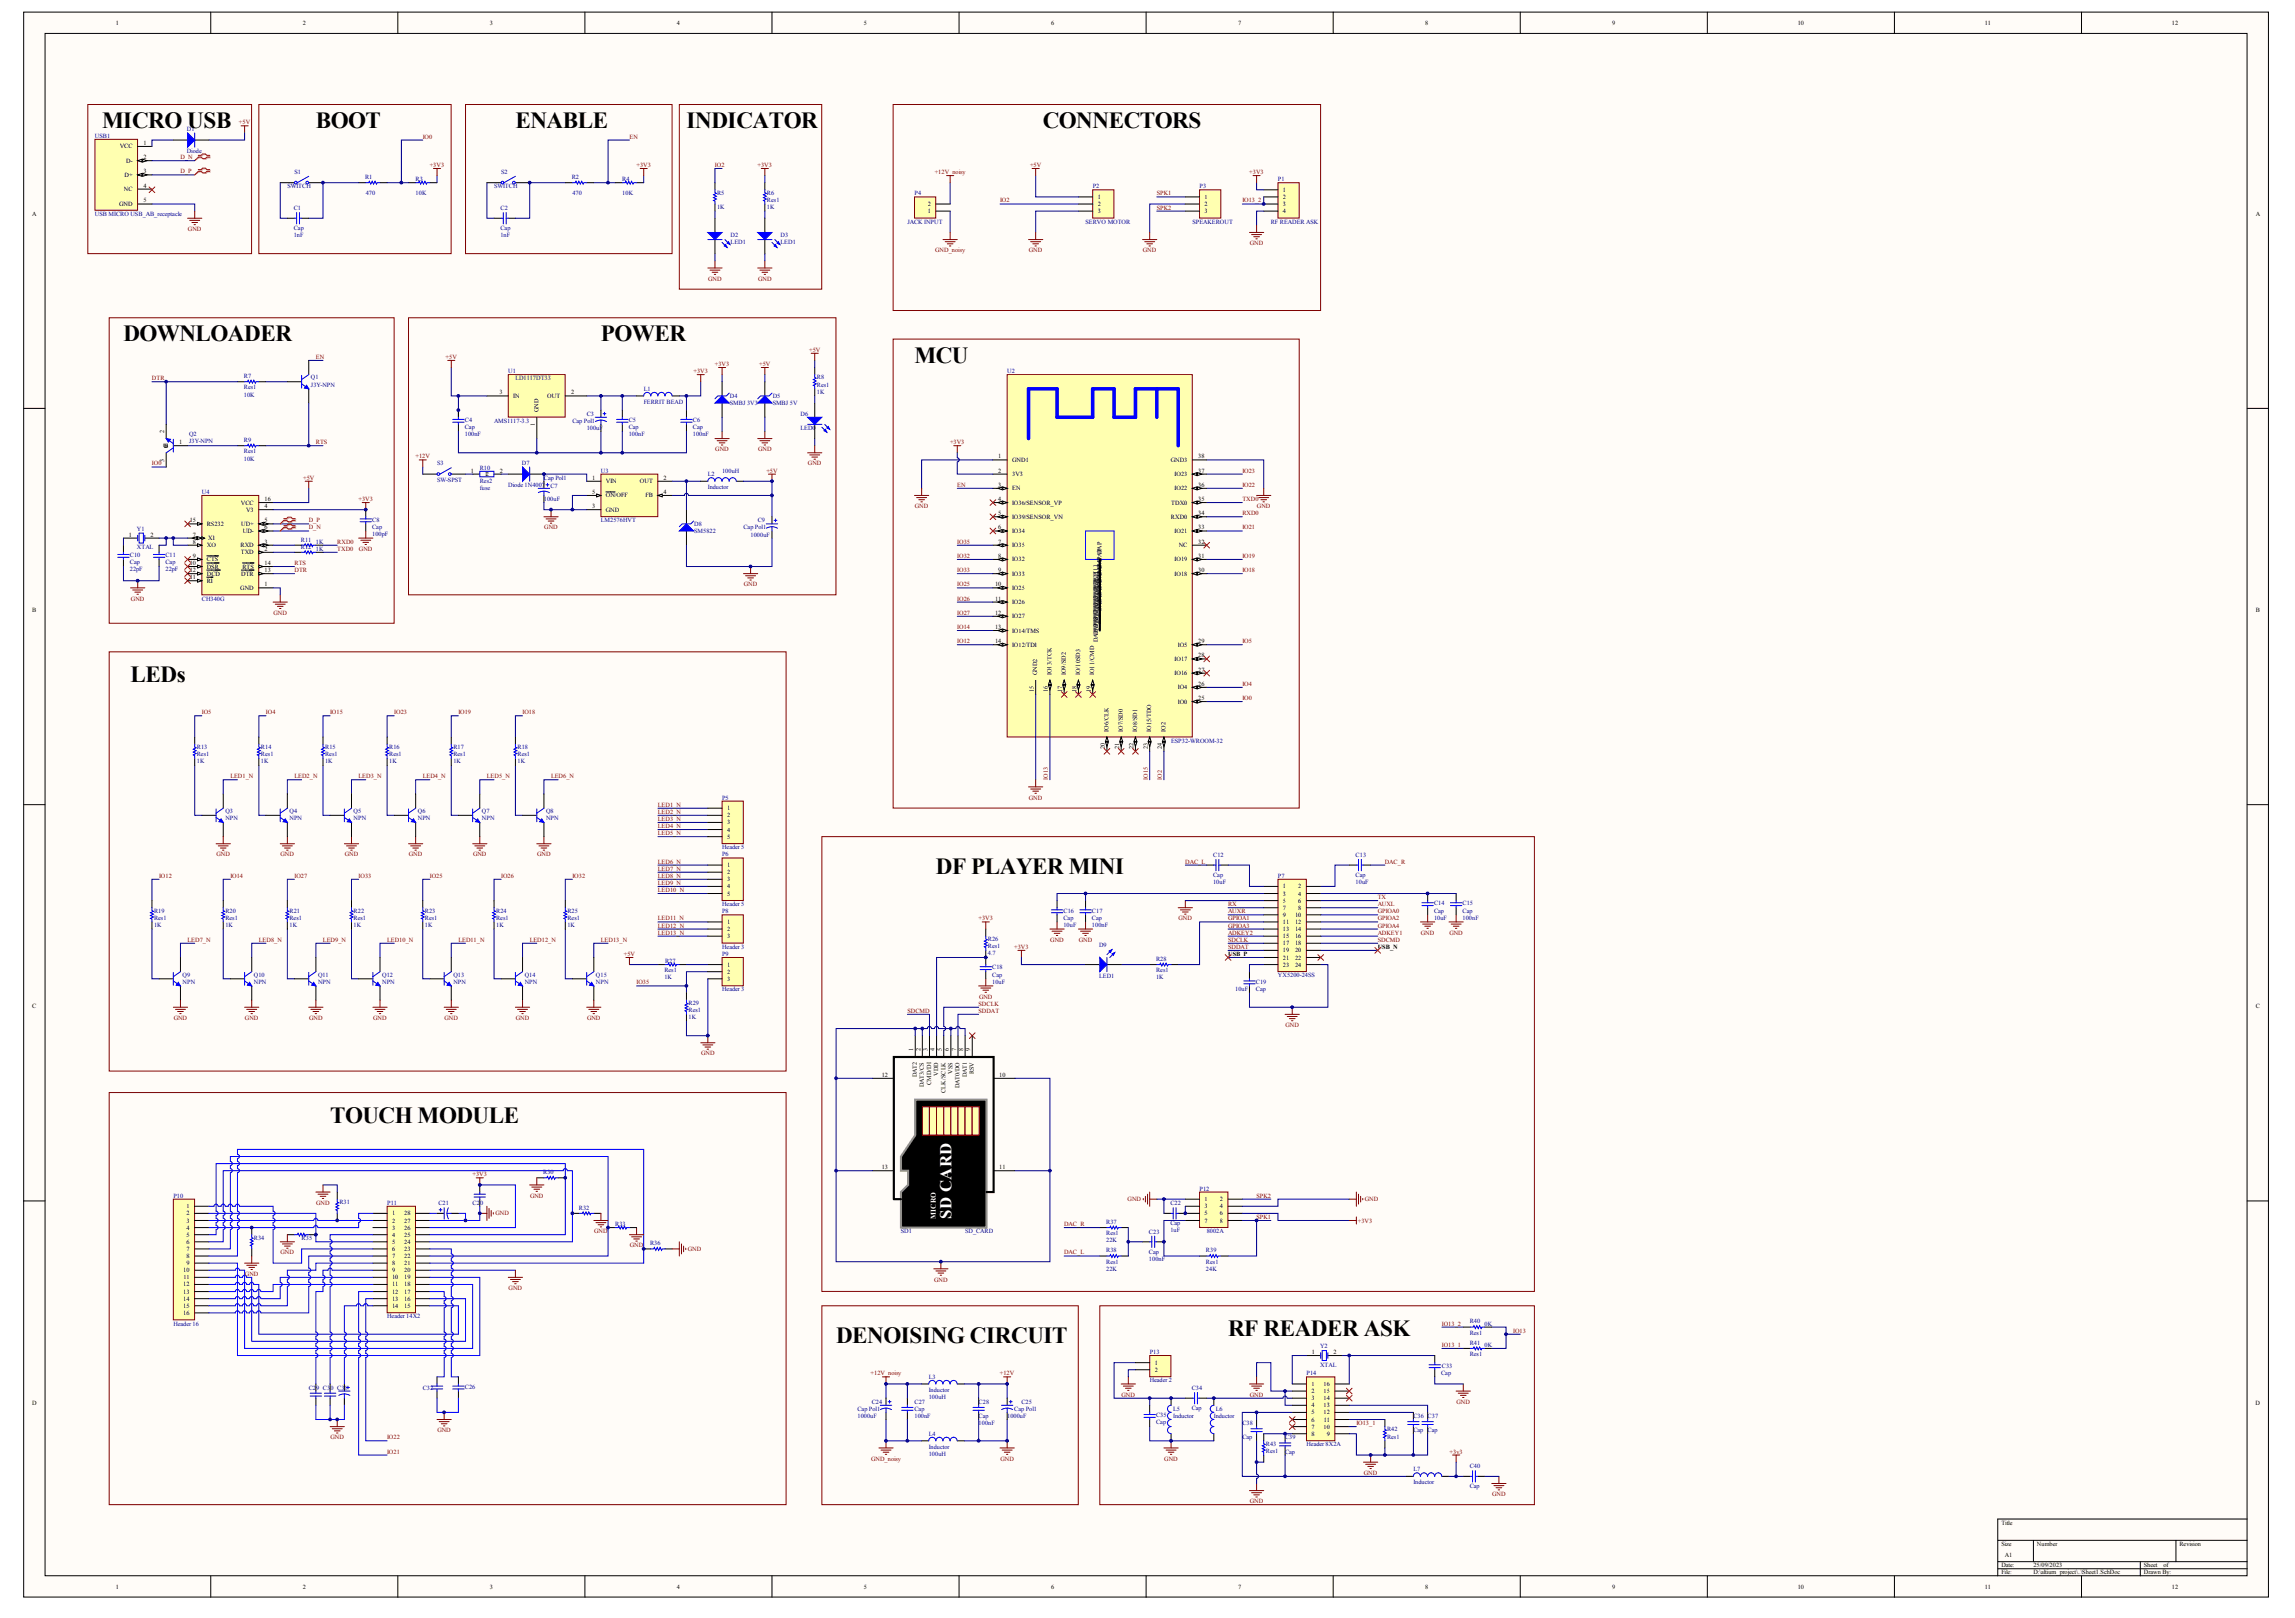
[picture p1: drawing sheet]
<svg xmlns="http://www.w3.org/2000/svg" width="287mm" height="202mm" viewBox="0 0 287 202" stroke-linecap="round" stroke-linejoin="round" font-family="sans-serif">
<defs><g id="words">
<g font-size="2.9">
<text x="12.8" y="16">MICRO USB</text>
<text x="39.5" y="16">BOOT</text>
<text x="64.4" y="16">ENABLE</text>
<text x="85.8" y="16">INDICATOR</text>
<text x="130.3" y="16">CONNECTORS</text>
<text x="15.4" y="42.6">DOWNLOADER</text>
<text x="75.1" y="42.6">POWER</text>
<text x="114.3" y="45.3">MCU</text>
<text x="16.3" y="85.3">LEDs</text>
<text x="117" y="109.2">DF PLAYER MINI</text>
<text x="41.3" y="140.3">TOUCH MODULE</text>
<text x="104.5" y="167.8">DENOISING CIRCUIT</text>
<text x="153.5" y="167">RF READER ASK</text>
</g>
<text font-size="2.1" fill="#fff" x="118.9" y="152.3" transform="rotate(-90 118.9 152.3)">SD CARD</text>
<text font-size=".9" fill="#fff" x="116.9" y="152.3" transform="rotate(-90 116.9 152.3)">MICRO</text>
<g font-size=".8">
<text x="14.5" y="3.1">1</text>
<text x="37.8" y="3.1">2</text>
<text x="61.2" y="3.1">3</text>
<text x="84.6" y="3.1">4</text>
<text x="108" y="3.1">5</text>
<text x="131.4" y="3.1">6</text>
<text x="154.7" y="3.1">7</text>
<text x="178.1" y="3.1">8</text>
<text x="201.5" y="3.1">9</text>
<text x="224.7" y="3.1">10</text>
<text x="248.1" y="3.1">11</text>
<text x="271.4" y="3.1">12</text>
<text x="15" y="18.5">VCC</text>
<text x="15.5" y="23.9">NC</text>
<text x="15.6" y="22.1">D+</text>
<text x="15.8" y="20.3">D-</text>
<text x="17.9" y="19.9">2</text>
<text x="17.9" y="21.7">3</text>
<text x="17.9" y="23.4">4</text>
<text x="17.9" y="18.1">1</text>
<text x="160.3" y="24">1</text>
<text x="4" y="27">A</text>
<text x="14.9" y="25.7">GND</text>
<text x="17.9" y="25.3">5</text>
<text x="115.9" y="26.6">1</text>
<text x="115.9" y="25.7">2</text>
<text x="137.2" y="24.9">1</text>
<text x="137.2" y="25.7">2</text>
<text x="137.2" y="26.6">3</text>
<text x="150.5" y="24.9">1</text>
<text x="150.5" y="25.7">2</text>
<text x="150.5" y="26.6">3</text>
<text x="160.3" y="24.9">2</text>
<text x="160.3" y="25.7">3</text>
<text x="160.3" y="26.6">4</text>
<text x="281.9" y="27">A</text>
<text x="62.4" y="49.3">3</text>
<text x="64.1" y="49.7">IN</text>
<text x="66.8" y="53.2" transform="rotate(-90 66.8 53.2)">1</text>
<text x="67.3" y="51.5" transform="rotate(-90 67.3 51.5)">GND</text>
<text x="68.4" y="49.7">OUT</text>
<text x="71.4" y="49.3">2</text>
<text x="20.5" y="55.9">B</text>
<text x="20.5" y="57.7" transform="rotate(-90 20.5 57.7)">3</text>
<text x="20.5" y="54.1" transform="rotate(-90 20.5 54.1)">2</text>
<text x="21" y="55.9" transform="rotate(-90 21 55.9)">C</text>
<text x="21" y="55.9" transform="rotate(-90 21 55.9)">E</text>
<text x="22.4" y="55.5">1</text>
<text x="58.8" y="59">1</text>
<text x="60.6" y="59.5">12</text>
<text x="62.5" y="59">2</text>
<text x="74" y="59.9">1</text>
<text x="82.9" y="59.9">2</text>
<text x="124.8" y="57.3">1</text>
<text x="124.8" y="59">2</text>
<text x="126.5" y="57.7">GND1</text>
<text x="126.5" y="59.5">3V3</text>
<text x="146.3" y="57.7">GND3</text>
<text x="146.8" y="59.5">IO23</text>
<text x="149.7" y="57.3">38</text>
<text x="149.7" y="59">37</text>
<text x="23.7" y="65.3">15</text>
<text x="25.8" y="65.7">RS232</text>
<text x="30.1" y="63">VCC</text>
<text x="30.1" y="65.7">UD+</text>
<text x="30.8" y="63.9">V3</text>
<text x="33.1" y="62.6">16</text>
<text x="33.1" y="63.5">4</text>
<text x="33.1" y="65.3">5</text>
<text x="74" y="61.7">5</text>
<text x="74" y="63.5">3</text>
<text x="75.7" y="60.4">VIN</text>
<text x="75.7" y="62.2">ON/OFF</text>
<text x="75.7" y="63.9">GND</text>
<text x="80" y="60.4">OUT</text>
<text x="80.7" y="62.2">FB</text>
<text x="82.9" y="61.7">4</text>
<text x="124.8" y="60.8">3</text>
<text x="124.8" y="62.6">4</text>
<text x="124.8" y="64.4">5</text>
<text x="126.5" y="61.3">EN</text>
<text x="126.5" y="63">IO36/SENSOR_VP</text>
<text x="126.5" y="64.8">IO39/SENSOR_VN</text>
<text x="146.3" y="64.8">RXD0</text>
<text x="146.4" y="63">TDX0</text>
<text x="146.8" y="61.3">IO22</text>
<text x="149.7" y="60.8">36</text>
<text x="149.7" y="62.6">35</text>
<text x="149.7" y="64.4">34</text>
<text x="16.1" y="67">1</text>
<text x="18.8" y="67">2</text>
<text x="23.7" y="70.6">10</text>
<text x="23.7" y="71.5">12</text>
<text x="24.1" y="67">7</text>
<text x="24.1" y="67.9">8</text>
<text x="24.1" y="69.7">9</text>
<text x="25.8" y="68.4">XO</text>
<text x="25.8" y="70.1">CTS</text>
<text x="25.8" y="71">DSR</text>
<text x="25.8" y="71.9">DCD</text>
<text x="26" y="67.5">XI</text>
<text x="30.1" y="68.4">RXD</text>
<text x="30.1" y="69.3">TXD</text>
<text x="30.1" y="71.9">DTR</text>
<text x="30.3" y="71">RTS</text>
<text x="30.4" y="66.6">UD-</text>
<text x="33.1" y="66.1">6</text>
<text x="33.1" y="67.9">3</text>
<text x="33.1" y="68.8">2</text>
<text x="33.1" y="70.6">14</text>
<text x="33.1" y="71.5">13</text>
<text x="124.8" y="66.1">6</text>
<text x="124.8" y="67.9">7</text>
<text x="124.8" y="69.7">8</text>
<text x="124.8" y="71.5">9</text>
<text x="126.5" y="66.6">IO34</text>
<text x="126.5" y="68.4">IO35</text>
<text x="126.5" y="70.1">IO32</text>
<text x="126.5" y="71.9">IO33</text>
<text x="137.7" y="69.9" transform="rotate(-90 137.7 69.9)">P DAP</text>
<text x="146.8" y="66.6">IO21</text>
<text x="146.8" y="70.1">IO19</text>
<text x="146.8" y="71.9">IO18</text>
<text x="147.3" y="68.4">NC</text>
<text x="149.7" y="66.1">33</text>
<text x="149.7" y="67.9">32</text>
<text x="149.7" y="69.7">31</text>
<text x="149.7" y="71.5">30</text>
<text x="4" y="76.5">B</text>
<text x="23.7" y="72.4">11</text>
<text x="25.8" y="72.8">RI</text>
<text x="30" y="73.7">GND</text>
<text x="33.1" y="73.3">1</text>
<text x="124.4" y="73.3">10</text>
<text x="124.4" y="76.8">12</text>
<text x="124.4" y="75">11</text>
<text x="126.5" y="73.7">IO25</text>
<text x="126.5" y="75.5">IO26</text>
<text x="126.5" y="77.2">IO27</text>
<text x="137.7" y="76.4" transform="rotate(-90 137.7 76.4)">DADPADPADPADPADPADPADAP</text>
<text x="281.9" y="76.5">B</text>
<text x="124.4" y="78.6">13</text>
<text x="124.4" y="80.4">14</text>
<text x="126.5" y="79">IO14/TMS</text>
<text x="126.5" y="80.8">IO12/TDI</text>
<text x="137.2" y="80.2" transform="rotate(-90 137.2 80.2)">DADPA9PA8PA7PA6PA5PA4PA3PAP[1]</text>
<text x="137.2" y="78.7" transform="rotate(-90 137.2 78.7)">[D][D][D][D][D][D][D][2]</text>
<text x="146.8" y="82.6">IO17</text>
<text x="147.2" y="80.8">IO5</text>
<text x="149.7" y="80.4">29</text>
<text x="149.7" y="82.1">28</text>
<text x="149.7" y="83.9">27</text>
<text x="129.2" y="86.5" transform="rotate(-90 129.2 86.5)">15</text>
<text x="129.6" y="84.4" transform="rotate(-90 129.6 84.4)">GND2</text>
<text x="131" y="86.5" transform="rotate(-90 131 86.5)">16</text>
<text x="131.4" y="84.4" transform="rotate(-90 131.4 84.4)">IO13/TCK</text>
<text x="132.7" y="86.5" transform="rotate(-90 132.7 86.5)">17</text>
<text x="133.2" y="84.4" transform="rotate(-90 133.2 84.4)">IO9/SD2</text>
<text x="134.5" y="86.5" transform="rotate(-90 134.5 86.5)">18</text>
<text x="135" y="84.4" transform="rotate(-90 135 84.4)">IO/10SD3</text>
<text x="136.3" y="86.5" transform="rotate(-90 136.3 86.5)">19</text>
<text x="136.8" y="84.4" transform="rotate(-90 136.8 84.4)">IO11/CMD</text>
<text x="146.8" y="84.4">IO16</text>
<text x="147.2" y="86.1">IO4</text>
<text x="147.2" y="87.9">IO0</text>
<text x="149.7" y="85.7">26</text>
<text x="149.7" y="87.5">25</text>
<text x="138.1" y="93.6" transform="rotate(-90 138.1 93.6)">20</text>
<text x="138.5" y="91.5" transform="rotate(-90 138.5 91.5)">IO6/CLK</text>
<text x="139.9" y="93.6" transform="rotate(-90 139.9 93.6)">21</text>
<text x="140.3" y="91.5" transform="rotate(-90 140.3 91.5)">IO7/SD0</text>
<text x="141.7" y="93.6" transform="rotate(-90 141.7 93.6)">22</text>
<text x="142.1" y="91.5" transform="rotate(-90 142.1 91.5)">IO8/SD1</text>
<text x="143.4" y="93.6" transform="rotate(-90 143.4 93.6)">23</text>
<text x="143.9" y="91.5" transform="rotate(-90 143.9 91.5)">IO15/TDO</text>
<text x="145.2" y="93.6" transform="rotate(-90 145.2 93.6)">24</text>
<text x="145.7" y="91.5" transform="rotate(-90 145.7 91.5)">IO2</text>
<text x="90.9" y="101.2">1</text>
<text x="90.9" y="102.1">2</text>
<text x="90.9" y="103">3</text>
<text x="90.9" y="103.9">4</text>
<text x="90.9" y="104.8">5</text>
<text x="90.9" y="108.3">1</text>
<text x="90.9" y="109.2">2</text>
<text x="90.9" y="110.1">3</text>
<text x="90.9" y="111">4</text>
<text x="90.9" y="111.9">5</text>
<text x="160.3" y="111">1</text>
<text x="160.3" y="111.9">3</text>
<text x="160.3" y="112.8">5</text>
<text x="160.3" y="113.7">7</text>
<text x="162.2" y="111">2</text>
<text x="162.2" y="111.9">4</text>
<text x="162.2" y="112.8">6</text>
<text x="162.2" y="113.7">8</text>
<text x="90.9" y="115.4">1</text>
<text x="90.9" y="116.3">2</text>
<text x="90.9" y="117.2">3</text>
<text x="153.5" y="119.4">USB_P</text>
<text x="160.3" y="114.5">9</text>
<text x="160.3" y="115.4">11</text>
<text x="160.3" y="116.3">13</text>
<text x="160.3" y="117.2">15</text>
<text x="160.3" y="118.1">17</text>
<text x="160.3" y="119">19</text>
<text x="160.3" y="119.9">21</text>
<text x="161.8" y="114.5">10</text>
<text x="161.8" y="115.4">12</text>
<text x="161.8" y="116.3">14</text>
<text x="161.8" y="117.2">16</text>
<text x="161.8" y="118.1">18</text>
<text x="161.8" y="119">20</text>
<text x="161.8" y="119.9">22</text>
<text x="172.2" y="118.5">USB_N</text>
<text x="4" y="126">C</text>
<text x="90.9" y="120.8">1</text>
<text x="90.9" y="121.6">2</text>
<text x="90.9" y="122.5">3</text>
<text x="160.3" y="120.8">23</text>
<text x="161.8" y="120.8">24</text>
<text x="281.9" y="126">C</text>
<text x="114.1" y="131.3" transform="rotate(-90 114.1 131.3)">1</text>
<text x="115" y="131.3" transform="rotate(-90 115 131.3)">2</text>
<text x="115.9" y="131.3" transform="rotate(-90 115.9 131.3)">3</text>
<text x="116.8" y="131.3" transform="rotate(-90 116.8 131.3)">4</text>
<text x="117.7" y="131.3" transform="rotate(-90 117.7 131.3)">5</text>
<text x="118.6" y="131.3" transform="rotate(-90 118.6 131.3)">6</text>
<text x="119.5" y="131.3" transform="rotate(-90 119.5 131.3)">7</text>
<text x="120.4" y="131.3" transform="rotate(-90 120.4 131.3)">8</text>
<text x="121.3" y="131.3" transform="rotate(-90 121.3 131.3)">9</text>
<text x="110.2" y="134.5">12</text>
<text x="114.6" y="134.6" transform="rotate(-90 114.6 134.6)">DAT2</text>
<text x="115.5" y="135.8" transform="rotate(-90 115.5 135.8)">DAT3/CS</text>
<text x="116.4" y="135.6" transform="rotate(-90 116.4 135.6)">CMD/DI</text>
<text x="117.3" y="134.4" transform="rotate(-90 117.3 134.4)">VDD</text>
<text x="118.1" y="136.5" transform="rotate(-90 118.1 136.5)">CLK/SCLK</text>
<text x="119" y="134.1" transform="rotate(-90 119 134.1)">VSS</text>
<text x="119.9" y="136" transform="rotate(-90 119.9 136)">DAT0/DO</text>
<text x="120.8" y="134.6" transform="rotate(-90 120.8 134.6)">DAT1</text>
<text x="121.7" y="134.2" transform="rotate(-90 121.7 134.2)">RSV</text>
<text x="124.9" y="134.5">10</text>
<text x="110.2" y="146.1">13</text>
<text x="124.9" y="146.1">11</text>
<text x="23.3" y="151">1</text>
<text x="23.3" y="151.8">2</text>
<text x="23.3" y="152.7">3</text>
<text x="23.3" y="153.6">4</text>
<text x="23.3" y="154.5">5</text>
<text x="23.3" y="155.4">6</text>
<text x="49" y="151.8">1</text>
<text x="49" y="152.7">2</text>
<text x="49" y="153.6">3</text>
<text x="49" y="154.5">4</text>
<text x="49" y="155.4">5</text>
<text x="50.5" y="151.8">28</text>
<text x="50.5" y="152.7">27</text>
<text x="50.5" y="153.6">26</text>
<text x="50.5" y="154.5">25</text>
<text x="50.5" y="155.4">24</text>
<text x="150.5" y="150.1">1</text>
<text x="150.5" y="151">3</text>
<text x="150.5" y="151.8">5</text>
<text x="150.5" y="152.7">7</text>
<text x="152.5" y="150.1">2</text>
<text x="152.5" y="151">4</text>
<text x="152.5" y="151.8">6</text>
<text x="152.5" y="152.7">8</text>
<text x="22.9" y="158.9">10</text>
<text x="22.9" y="160.7">12</text>
<text x="22.9" y="161.6">13</text>
<text x="22.9" y="159.8">11</text>
<text x="23.3" y="156.3">7</text>
<text x="23.3" y="157.2">8</text>
<text x="23.3" y="158.1">9</text>
<text x="49" y="156.3">6</text>
<text x="49" y="157.2">7</text>
<text x="49" y="158.1">8</text>
<text x="49" y="158.9">9</text>
<text x="49" y="159.8">10</text>
<text x="49" y="160.7">11</text>
<text x="49" y="161.6">12</text>
<text x="50.5" y="156.3">23</text>
<text x="50.5" y="157.2">22</text>
<text x="50.5" y="158.1">21</text>
<text x="50.5" y="158.9">20</text>
<text x="50.5" y="159.8">19</text>
<text x="50.5" y="160.7">18</text>
<text x="50.5" y="161.6">17</text>
<text x="22.9" y="162.5">14</text>
<text x="22.9" y="163.4">15</text>
<text x="22.9" y="164.3">16</text>
<text x="49" y="162.5">13</text>
<text x="49" y="163.4">14</text>
<text x="50.5" y="162.5">16</text>
<text x="50.5" y="163.4">15</text>
<text x="144.3" y="170.5">1</text>
<text x="144.3" y="171.4">2</text>
<text x="163.9" y="173.2">1</text>
<text x="163.9" y="169.2">1</text>
<text x="165.4" y="173.2">16</text>
<text x="166.7" y="169.2">2</text>
<text x="4" y="175.5">D</text>
<text x="163.9" y="174">2</text>
<text x="163.9" y="174.9">3</text>
<text x="163.9" y="175.8">4</text>
<text x="163.9" y="176.7">5</text>
<text x="163.9" y="177.6">6</text>
<text x="163.9" y="178.5">7</text>
<text x="163.9" y="179.4">8</text>
<text x="165.4" y="174">15</text>
<text x="165.4" y="174.9">14</text>
<text x="165.4" y="175.8">13</text>
<text x="165.4" y="176.7">12</text>
<text x="165.4" y="178.5">10</text>
<text x="165.4" y="177.6">11</text>
<text x="165.8" y="179.4">9</text>
<text x="281.9" y="175.5">D</text>
<text x="250.1" y="190.5">Title</text>
<text x="250.1" y="193.1">Size</text>
<text x="250.1" y="195.8">Date:</text>
<text x="250.1" y="196.7">File:</text>
<text x="250.6" y="194.5">A1</text>
<text x="254.1" y="195.8">25/09/2023</text>
<text x="254.1" y="196.7">D:\altium_project\..\Sheet1.SchDoc</text>
<text x="254.6" y="193.1">Number</text>
<text x="267.9" y="195.8">Sheet</text>
<text x="267.9" y="196.7">Drawn By:</text>
<text x="270.4" y="195.8">of</text>
<text x="272.4" y="193.1">Revision</text>
<text x="14.5" y="198.5">1</text>
<text x="37.8" y="198.5">2</text>
<text x="61.2" y="198.5">3</text>
<text x="84.6" y="198.5">4</text>
<text x="108" y="198.5">5</text>
<text x="131.4" y="198.5">6</text>
<text x="154.7" y="198.5">7</text>
<text x="178.1" y="198.5">8</text>
<text x="201.5" y="198.5">9</text>
<text x="224.7" y="198.5">10</text>
<text x="248.1" y="198.5">11</text>
<text x="271.4" y="198.5">12</text>
</g>
<g font-size=".8" fill="#000080">
<text x="11.9" y="17.2">USB1</text>
<text x="23.4" y="16.3">D1</text>
<text x="23.4" y="19.2">Diode</text>
<text x="35.9" y="23.5">SWITCH</text>
<text x="36.8" y="21.7">S1</text>
<text x="45.6" y="22.4">R1</text>
<text x="51.9" y="22.6">R3</text>
<text x="61.7" y="23.5">SWITCH</text>
<text x="62.6" y="21.7">S2</text>
<text x="71.4" y="22.4">R2</text>
<text x="77.8" y="22.6">R4</text>
<text x="136.6" y="23.5">P2</text>
<text x="149.9" y="23.5">P3</text>
<text x="159.7" y="22.6">P1</text>
<text x="11.9" y="27">USB MICRO USB_AB_receptacle</text>
<text x="36.7" y="29.6">1nF</text>
<text x="36.7" y="26.3">C1</text>
<text x="36.7" y="28.8">Cap</text>
<text x="45.7" y="24.4">470</text>
<text x="51.9" y="24.4">10K</text>
<text x="62.5" y="29.6">1nF</text>
<text x="62.5" y="26.3">C2</text>
<text x="62.5" y="28.8">Cap</text>
<text x="71.5" y="24.4">470</text>
<text x="77.8" y="24.4">10K</text>
<text x="89.6" y="26.1">1K</text>
<text x="89.6" y="24.3">R5</text>
<text x="91.3" y="29.6">D2</text>
<text x="95.9" y="26.1">1K</text>
<text x="95.9" y="24.3">R6</text>
<text x="95.9" y="25.2">Res1</text>
<text x="97.5" y="29.6">D3</text>
<text x="113.4" y="28">JACK INPUT</text>
<text x="114.3" y="24.4">P4</text>
<text x="135.7" y="28">SERVO MOTOR</text>
<text x="149" y="28">SPEAKEROUT</text>
<text x="158.8" y="28">RF READER ASK</text>
<text x="91.3" y="30.5">LED1</text>
<text x="97.5" y="30.5">LED1</text>
<text x="30.5" y="47.2">R7</text>
<text x="38.9" y="47.4">Q1</text>
<text x="63.5" y="46.6">U1</text>
<text x="64.4" y="47.5">LD1117DT33</text>
<text x="102.1" y="47.4">R8</text>
<text x="125.9" y="46.6">U2</text>
<text x="30.5" y="49.5">10K</text>
<text x="30.5" y="48.7">Res1</text>
<text x="38.9" y="48.3">J3Y-NPN</text>
<text x="58.1" y="52.7">C4</text>
<text x="58.1" y="53.6">Cap</text>
<text x="61.7" y="52.8">AMS1117-3.3</text>
<text x="71.5" y="52.8">Cap Pol1</text>
<text x="73.3" y="53.7">100uF</text>
<text x="73.3" y="51.9">C3</text>
<text x="78.6" y="52.7">C5</text>
<text x="78.6" y="53.6">Cap</text>
<text x="80.4" y="48.8">L1</text>
<text x="80.4" y="50.4">FERRIT BEAD</text>
<text x="86.6" y="52.7">C6</text>
<text x="86.6" y="53.6">Cap</text>
<text x="91.2" y="49.7">D4</text>
<text x="91.2" y="50.6">SMBJ 3V3</text>
<text x="96.6" y="49.7">D5</text>
<text x="96.6" y="50.6">SMBJ 5V</text>
<text x="100" y="51.9">D6</text>
<text x="100" y="53.7">LED0</text>
<text x="102.1" y="49.2">1K</text>
<text x="102.1" y="48.3">Res1</text>
<text x="23.6" y="54.5">Q2</text>
<text x="23.6" y="55.4">J3Y-NPN</text>
<text x="30.5" y="57.5">10K</text>
<text x="30.5" y="55.2">R9</text>
<text x="30.5" y="56.6">Res1</text>
<text x="54.6" y="58.2">S3</text>
<text x="58.1" y="54.5">100nF</text>
<text x="60" y="58.7">R10</text>
<text x="65.2" y="58.1">D7</text>
<text x="68" y="59.9">Cap Pol1</text>
<text x="75.1" y="59">U3</text>
<text x="78.6" y="54.5">100nF</text>
<text x="86.6" y="54.5">100nF</text>
<text x="88.5" y="59.5">L2</text>
<text x="90.2" y="59">100uH</text>
<text x="25.2" y="61.7">U4</text>
<text x="46.5" y="65.2">C8</text>
<text x="54.6" y="60.2">SW-SPST</text>
<text x="60" y="61.2">fuse</text>
<text x="60" y="60.3">Res2</text>
<text x="63.5" y="60.8">Diode 1N4007</text>
<text x="68" y="62.6">100uF</text>
<text x="68.8" y="61">C7</text>
<text x="75.1" y="65.3">LM2576HVT</text>
<text x="86.8" y="65.7">D8</text>
<text x="88.5" y="61.1">Inductor</text>
<text x="94.7" y="65.3">C9</text>
<text x="16.2" y="71.4">22pF</text>
<text x="16.2" y="69.6">C10</text>
<text x="16.2" y="70.5">Cap</text>
<text x="17.1" y="66.3">Y1</text>
<text x="17.1" y="68.6">XTAL</text>
<text x="20.7" y="71.4">22pF</text>
<text x="20.7" y="69.6">C11</text>
<text x="20.7" y="70.5">Cap</text>
<text x="37.6" y="67.7">R11</text>
<text x="37.6" y="68.5">R12</text>
<text x="39.5" y="67.9">1K</text>
<text x="39.5" y="68.8">1K</text>
<text x="46.5" y="66.9">100pF</text>
<text x="46.5" y="66.1">Cap</text>
<text x="86.8" y="66.6">SM5822</text>
<text x="92.9" y="66.1">Cap Pol1</text>
<text x="93.8" y="67">1000uF</text>
<text x="25.2" y="75">CH340G</text>
<text x="24.6" y="95.4">1K</text>
<text x="24.6" y="93.6">R13</text>
<text x="24.6" y="94.5">Res1</text>
<text x="32.6" y="95.4">1K</text>
<text x="32.6" y="93.6">R14</text>
<text x="32.6" y="94.5">Res1</text>
<text x="40.6" y="95.4">1K</text>
<text x="40.6" y="93.6">R15</text>
<text x="40.6" y="94.5">Res1</text>
<text x="48.6" y="95.4">1K</text>
<text x="48.6" y="93.6">R16</text>
<text x="48.6" y="94.5">Res1</text>
<text x="56.7" y="95.4">1K</text>
<text x="56.7" y="93.6">R17</text>
<text x="56.7" y="94.5">Res1</text>
<text x="64.7" y="95.4">1K</text>
<text x="64.7" y="93.6">R18</text>
<text x="64.7" y="94.5">Res1</text>
<text x="146.4" y="92.8">ESP32-WROOM-32</text>
<text x="28.2" y="101.6">Q3</text>
<text x="36.2" y="101.6">Q4</text>
<text x="44.2" y="101.6">Q5</text>
<text x="52.2" y="101.6">Q6</text>
<text x="60.2" y="101.6">Q7</text>
<text x="68.2" y="101.6">Q8</text>
<text x="90.2" y="99.9">P5</text>
<text x="28.2" y="102.5">NPN</text>
<text x="36.2" y="102.5">NPN</text>
<text x="44.2" y="102.5">NPN</text>
<text x="52.2" y="102.5">NPN</text>
<text x="60.2" y="102.5">NPN</text>
<text x="68.2" y="102.5">NPN</text>
<text x="90.2" y="106.1">Header 5</text>
<text x="90.2" y="107">P6</text>
<text x="151.6" y="107.1">C12</text>
<text x="169.4" y="107.1">C13</text>
<text x="90.2" y="113.2">Header 5</text>
<text x="151.6" y="110.5">10uF</text>
<text x="151.6" y="109.6">Cap</text>
<text x="159.7" y="109.7">P7</text>
<text x="169.4" y="110.5">10uF</text>
<text x="169.4" y="109.6">Cap</text>
<text x="179.2" y="113.1">C14</text>
<text x="182.8" y="113.1">C15</text>
<text x="19.3" y="115.8">1K</text>
<text x="19.3" y="114">R19</text>
<text x="19.3" y="114.9">Res1</text>
<text x="28.2" y="115.8">1K</text>
<text x="28.2" y="114">R20</text>
<text x="28.2" y="114.9">Res1</text>
<text x="36.2" y="115.8">1K</text>
<text x="36.2" y="114">R21</text>
<text x="36.2" y="114.9">Res1</text>
<text x="44.2" y="115.8">1K</text>
<text x="44.2" y="114">R22</text>
<text x="44.2" y="114.9">Res1</text>
<text x="53.1" y="115.8">1K</text>
<text x="53.1" y="114">R23</text>
<text x="53.1" y="114.9">Res1</text>
<text x="62" y="115.8">1K</text>
<text x="62" y="114">R24</text>
<text x="62" y="114.9">Res1</text>
<text x="70.9" y="115.8">1K</text>
<text x="70.9" y="114">R25</text>
<text x="70.9" y="114.9">Res1</text>
<text x="90.2" y="114.1">P8</text>
<text x="90.2" y="118.5">Header 3</text>
<text x="90.2" y="119.4">P9</text>
<text x="123.5" y="119.3">4.7</text>
<text x="123.5" y="117.6">R26</text>
<text x="123.5" y="118.5">Res1</text>
<text x="132.9" y="115.8">10uF</text>
<text x="132.9" y="114">C16</text>
<text x="132.9" y="114.9">Cap</text>
<text x="136.5" y="115.8">100nF</text>
<text x="136.5" y="114">C17</text>
<text x="136.5" y="114.9">Cap</text>
<text x="137.4" y="118.4">D9</text>
<text x="179.2" y="114.9">10uF</text>
<text x="179.2" y="114">Cap</text>
<text x="182.8" y="114.9">100nF</text>
<text x="182.8" y="114">Cap</text>
<text x="22.8" y="122">Q9</text>
<text x="22.8" y="122.9">NPN</text>
<text x="31.7" y="122">Q10</text>
<text x="31.7" y="122.9">NPN</text>
<text x="39.7" y="122">Q11</text>
<text x="39.7" y="122.9">NPN</text>
<text x="47.8" y="122">Q12</text>
<text x="47.8" y="122.9">NPN</text>
<text x="56.7" y="122">Q13</text>
<text x="56.7" y="122.9">NPN</text>
<text x="65.6" y="122">Q14</text>
<text x="65.6" y="122.9">NPN</text>
<text x="74.5" y="122">Q15</text>
<text x="74.5" y="122.9">NPN</text>
<text x="83" y="122.4">1K</text>
<text x="83" y="121.5">Res1</text>
<text x="83.1" y="120.3">R27</text>
<text x="86.1" y="125.6">R29</text>
<text x="90.2" y="123.9">Header 3</text>
<text x="124" y="122.9">10uF</text>
<text x="124" y="121.1">C18</text>
<text x="124" y="122">Cap</text>
<text x="137.4" y="122.2">LED1</text>
<text x="144.5" y="122.4">1K</text>
<text x="144.5" y="120.1">R28</text>
<text x="144.5" y="121.5">Res1</text>
<text x="154.4" y="123.9">10uF</text>
<text x="156.9" y="122.9">C19</text>
<text x="156.9" y="123.8">Cap</text>
<text x="159.7" y="122.1">YX5200-24SS</text>
<text x="86.1" y="127.3">1K</text>
<text x="86.1" y="126.4">Res1</text>
<text x="21.7" y="149.6">P10</text>
<text x="67.9" y="146.7">R30</text>
<text x="149.9" y="148.7">P12</text>
<text x="31.7" y="154.9">R34</text>
<text x="37.7" y="155">R35</text>
<text x="42.4" y="150.4">R31</text>
<text x="48.4" y="150.5">P11</text>
<text x="54.8" y="150.6">C21</text>
<text x="59.1" y="150.5">C20</text>
<text x="72.3" y="151.1">R32</text>
<text x="76.9" y="153.2">R33</text>
<text x="81.2" y="155.6">R36</text>
<text x="112.6" y="154.1">SD1</text>
<text x="120.6" y="154.1">SD_CARD</text>
<text x="138.2" y="155.2">22K</text>
<text x="138.2" y="152.9">R37</text>
<text x="138.2" y="154.3">Res1</text>
<text x="143.6" y="154.2">C23</text>
<text x="146.3" y="154">1uF</text>
<text x="146.3" y="150.6">C22</text>
<text x="146.3" y="153.1">Cap</text>
<text x="150.8" y="154.1">8002A</text>
<text x="138.2" y="158.8">22K</text>
<text x="138.2" y="156.5">R38</text>
<text x="138.2" y="157.9">Res1</text>
<text x="143.6" y="157.5">100nF</text>
<text x="143.6" y="156.6">Cap</text>
<text x="150.7" y="158.8">24K</text>
<text x="150.7" y="156.5">R39</text>
<text x="150.7" y="157.9">Res1</text>
<text x="21.7" y="165.6">Header 16</text>
<text x="48.4" y="164.7">Header 14X2</text>
<text x="183.7" y="165.3">R40</text>
<text x="183.7" y="166.8">Res1</text>
<text x="185.5" y="165.6">0K</text>
<text x="38.6" y="173.6">C29 C30 C31</text>
<text x="52.8" y="173.6">C32</text>
<text x="58.1" y="173.5">C26</text>
<text x="116.1" y="172.3">L3</text>
<text x="116.1" y="173.9">Inductor</text>
<text x="143.7" y="169.2">P13</text>
<text x="143.7" y="172.7">Header 2</text>
<text x="148.9" y="173.7">C34</text>
<text x="163.3" y="171.8">P14</text>
<text x="165" y="168.4">Y2</text>
<text x="165" y="170.8">XTAL</text>
<text x="180.1" y="171.7">Cap</text>
<text x="180.2" y="170.9">C33</text>
<text x="183.7" y="168">R41</text>
<text x="183.7" y="169.4">Res1</text>
<text x="185.5" y="168.3">0K</text>
<text x="107.2" y="177.2">1000uF</text>
<text x="107.2" y="176.3">Cap Pol1</text>
<text x="108.9" y="175.4">C24</text>
<text x="114.3" y="177.2">100nF</text>
<text x="114.3" y="175.4">C27</text>
<text x="114.3" y="176.3">Cap</text>
<text x="116.1" y="174.8">100uH</text>
<text x="116.1" y="179.4">L4</text>
<text x="122.3" y="178">100nF</text>
<text x="122.3" y="175.4">C28</text>
<text x="122.3" y="177.2">Cap</text>
<text x="125.9" y="177.2">1000uF</text>
<text x="126.8" y="176.3">Cap Pol1</text>
<text x="127.6" y="175.4">C25</text>
<text x="144.5" y="177.1">C35</text>
<text x="144.5" y="178">Cap</text>
<text x="146.6" y="176.3">L5</text>
<text x="146.6" y="177.2">Inductor</text>
<text x="148.9" y="176.2">Cap</text>
<text x="151.7" y="177.2">Inductor</text>
<text x="152" y="176.3">L6</text>
<text x="155.3" y="178">C38</text>
<text x="155.3" y="179.8">Cap</text>
<text x="160.6" y="179.8">C39</text>
<text x="173.3" y="178.8">R42</text>
<text x="173.3" y="179.7">Res1</text>
<text x="176.6" y="177.2">C36 C37</text>
<text x="176.6" y="178.9">Cap Cap</text>
<text x="116.1" y="181.9">100uH</text>
<text x="116.1" y="181">Inductor</text>
<text x="158.2" y="180.6">R43</text>
<text x="158.2" y="181.5">Res1</text>
<text x="160.6" y="181.6">Cap</text>
<text x="163.3" y="180.7">Header 8X2A</text>
<text x="176.6" y="183.8">L7</text>
<text x="176.6" y="185.4">Inductor</text>
<text x="183.7" y="183.5">C40</text>
<text x="183.7" y="185.9">Cap</text>
</g>
<g font-size=".8" fill="#800000">
<text x="29.9" y="15.5">+5V</text>
<text x="52.8" y="17.3">IO0</text>
<text x="78.7" y="17.3">EN</text>
<text x="22.6" y="21.7">D_P</text>
<text x="22.6" y="19.9">D_N</text>
<text x="53.7" y="20.9">+3V3</text>
<text x="79.5" y="20.9">+3V3</text>
<text x="89.3" y="20.9">IO2</text>
<text x="94.7" y="20.9">+3V3</text>
<text x="116.8" y="21.7">+12V_noisy</text>
<text x="128.7" y="20.9">+5V</text>
<text x="156.1" y="21.7">+3V3</text>
<text x="23.5" y="28.8">GND</text>
<text x="125" y="25.3">IO2</text>
<text x="144.6" y="26.2">SPK2</text>
<text x="144.6" y="24.4">SPK1</text>
<text x="155.3" y="25.3">IO13_2</text>
<text x="88.5" y="35.1">GND</text>
<text x="94.7" y="35.1">GND</text>
<text x="116.9" y="31.5">GND_noisy</text>
<text x="128.6" y="31.5">GND</text>
<text x="142.8" y="31.5">GND</text>
<text x="156.2" y="30.6">GND</text>
<text x="19" y="47.5">DTR</text>
<text x="39.5" y="44.8">EN</text>
<text x="55.7" y="44.8">+5V</text>
<text x="86.7" y="46.6">+3V3</text>
<text x="89.3" y="45.7">+3V3</text>
<text x="94.9" y="45.7">+5V</text>
<text x="101.1" y="43.9">+5V</text>
<text x="19" y="58.2">IO0</text>
<text x="37.9" y="59.9">+5V</text>
<text x="39.5" y="55.5">RTS</text>
<text x="51.9" y="57.3">+12V</text>
<text x="89.4" y="56.4">GND</text>
<text x="94.7" y="56.4">GND</text>
<text x="95.8" y="59">+5V</text>
<text x="101" y="58.2">GND</text>
<text x="118.7" y="55.5">+3V3</text>
<text x="155.3" y="59">IO23</text>
<text x="38.6" y="65.3">D_P</text>
<text x="44.8" y="62.6">+3V3</text>
<text x="114.3" y="63.5">GND</text>
<text x="119.6" y="60.8">EN</text>
<text x="155.3" y="62.6">TXD0</text>
<text x="155.3" y="64.4">RXD0</text>
<text x="155.3" y="60.8">IO22</text>
<text x="157.1" y="63.5">GND</text>
<text x="36.8" y="70.6">RTS</text>
<text x="36.8" y="71.5">DTR</text>
<text x="38.6" y="66.1">D_N</text>
<text x="42.1" y="67.9">RXD0</text>
<text x="42.1" y="68.8">TXD0</text>
<text x="44.9" y="68.8">GND</text>
<text x="68" y="66.1">GND</text>
<text x="119.6" y="69.7">IO32</text>
<text x="119.6" y="71.5">IO33</text>
<text x="119.6" y="67.9">IO35</text>
<text x="155.3" y="71.5">IO18</text>
<text x="155.3" y="69.7">IO19</text>
<text x="155.3" y="66.1">IO21</text>
<text x="16.4" y="75">GND</text>
<text x="34.2" y="76.8">GND</text>
<text x="93" y="73.3">GND</text>
<text x="119.6" y="73.3">IO25</text>
<text x="119.6" y="75">IO26</text>
<text x="119.6" y="76.8">IO27</text>
<text x="119.6" y="80.4">IO12</text>
<text x="119.6" y="78.6">IO14</text>
<text x="155.3" y="80.4">IO5</text>
<text x="25.2" y="89.2">IO5</text>
<text x="33.2" y="89.2">IO4</text>
<text x="41.3" y="89.2">IO15</text>
<text x="49.3" y="89.2">IO23</text>
<text x="57.3" y="89.2">IO19</text>
<text x="65.3" y="89.2">IO18</text>
<text x="155.3" y="87.5">IO0</text>
<text x="155.3" y="85.7">IO4</text>
<text x="28.8" y="97.2">LED1_N</text>
<text x="36.8" y="97.2">LED2_N</text>
<text x="44.8" y="97.2">LED3_N</text>
<text x="52.8" y="97.2">LED4_N</text>
<text x="60.8" y="97.2">LED5_N</text>
<text x="68.9" y="97.2">LED6_N</text>
<text x="82.2" y="101.7">LED2_N</text>
<text x="82.2" y="100.8">LED1_N</text>
<text x="128.6" y="99.9">GND</text>
<text x="131" y="97.4" transform="rotate(-90 131 97.4)">IO13</text>
<text x="143.4" y="97.4" transform="rotate(-90 143.4 97.4)">IO15</text>
<text x="145.2" y="97.4" transform="rotate(-90 145.2 97.4)">IO2</text>
<text x="27.1" y="107">GND</text>
<text x="35.1" y="107">GND</text>
<text x="43.1" y="107">GND</text>
<text x="51.1" y="107">GND</text>
<text x="59.1" y="107">GND</text>
<text x="67.1" y="107">GND</text>
<text x="82.2" y="107.9">LED6_N</text>
<text x="82.2" y="104.3">LED5_N</text>
<text x="82.2" y="103.4">LED4_N</text>
<text x="82.2" y="102.6">LED3_N</text>
<text x="148.1" y="107.9">DAC_L</text>
<text x="173.1" y="107.9">DAC_R</text>
<text x="19.9" y="109.7">IO12</text>
<text x="28.8" y="109.7">IO14</text>
<text x="36.8" y="109.7">IO27</text>
<text x="44.8" y="109.7">IO33</text>
<text x="53.7" y="109.7">IO25</text>
<text x="62.6" y="109.7">IO26</text>
<text x="71.5" y="109.7">IO32</text>
<text x="82.2" y="111.4">LED10_N</text>
<text x="82.2" y="110.5">LED9_N</text>
<text x="82.2" y="108.8">LED7_N</text>
<text x="82.2" y="109.7">LED8_N</text>
<text x="153.5" y="113.2">RX</text>
<text x="172.2" y="112.3">TX</text>
<text x="172.2" y="113.2">AUXL</text>
<text x="23.4" y="117.7">LED7_N</text>
<text x="32.3" y="117.7">LED8_N</text>
<text x="40.4" y="117.7">LED9_N</text>
<text x="48.4" y="117.7">LED10_N</text>
<text x="57.3" y="117.7">LED11_N</text>
<text x="66.2" y="117.7">LED12_N</text>
<text x="75.1" y="117.7">LED13_N</text>
<text x="78" y="119.4">+5V</text>
<text x="82.2" y="115.9">LED12_N</text>
<text x="82.2" y="115">LED11_N</text>
<text x="82.2" y="116.8">LED13_N</text>
<text x="122.3" y="115">+3V3</text>
<text x="126.7" y="118.5">+3V3</text>
<text x="131.3" y="117.7">GND</text>
<text x="134.8" y="117.7">GND</text>
<text x="147.3" y="115">GND</text>
<text x="153.5" y="114.1">AUXR</text>
<text x="153.5" y="115">GPIOA1</text>
<text x="153.5" y="115.9">GPIOA3</text>
<text x="153.5" y="116.8">ADKEY2</text>
<text x="153.5" y="117.7">SDCLK</text>
<text x="153.5" y="118.5">SDDAT</text>
<text x="172.2" y="114.1">GPIOA0</text>
<text x="172.2" y="115">GPIOA2</text>
<text x="172.2" y="115.9">GPIOA4</text>
<text x="172.2" y="116.8">ADKEY1</text>
<text x="172.2" y="117.7">SDCMD</text>
<text x="177.6" y="116.8">GND</text>
<text x="181.1" y="116.8">GND</text>
<text x="79.6" y="123">IO35</text>
<text x="122.3" y="125.6">SDCLK</text>
<text x="122.3" y="124.8">GND</text>
<text x="21.7" y="127.4">GND</text>
<text x="30.6" y="127.4">GND</text>
<text x="38.6" y="127.4">GND</text>
<text x="46.6" y="127.4">GND</text>
<text x="55.6" y="127.4">GND</text>
<text x="64.5" y="127.4">GND</text>
<text x="73.4" y="127.4">GND</text>
<text x="87.6" y="131.9">GND</text>
<text x="113.4" y="126.5">SDCMD</text>
<text x="122.3" y="126.5">SDDAT</text>
<text x="160.6" y="128.3">GND</text>
<text x="59.1" y="147">+3V3</text>
<text x="66.2" y="149.6">GND</text>
<text x="157" y="149.6">SPK2</text>
<text x="39.5" y="150.5">GND</text>
<text x="61.9" y="151.8">GND</text>
<text x="74.3" y="154.1">GND</text>
<text x="78.7" y="155.8">GND</text>
<text x="133" y="153.2">DAC_R</text>
<text x="140.9" y="150.1">GND</text>
<text x="157" y="152.3">SPK1</text>
<text x="169.7" y="152.7">+3V3</text>
<text x="170.6" y="150.1">GND</text>
<text x="30.6" y="159.4">GND</text>
<text x="35.1" y="156.7">GND</text>
<text x="63.6" y="161.2">GND</text>
<text x="86" y="156.3">GND</text>
<text x="116.7" y="160.1">GND</text>
<text x="133" y="156.7">DAC_L</text>
<text x="180.2" y="165.6">IO13_2</text>
<text x="189.1" y="166.5">IO13</text>
<text x="108.8" y="171.8">+12V_noisy</text>
<text x="125" y="171.8">+12V</text>
<text x="180.2" y="168.3">IO13_1</text>
<text x="41.3" y="179.8">GND</text>
<text x="48.4" y="179.8">IO22</text>
<text x="54.7" y="178.9">GND</text>
<text x="140.2" y="174.5">GND</text>
<text x="156.2" y="174.5">GND</text>
<text x="169.5" y="178">IO13_1</text>
<text x="182" y="175.4">GND</text>
<text x="48.4" y="181.6">IO21</text>
<text x="108.9" y="182.5">GND_noisy</text>
<text x="125" y="182.5">GND</text>
<text x="145.5" y="182.5">GND</text>
<text x="170.4" y="184.3">GND</text>
<text x="181.2" y="181.6">+3v3</text>
<text x="156.2" y="187.8">GND</text>
<text x="186.5" y="186.9">GND</text>
</g>
</g></defs>
<g fill="#fffcf8" stroke="#000" stroke-width=".12">
<path d="M3 1.5h280.5v198h-280.5z"/>
<path d="M5.6 4.2h275.2v192.7h-275.2z"/>
</g>
<g fill="none" stroke="#000" stroke-width=".12">
<path d="M26.3 1.5v2.7M49.7 1.5v2.7M73.1 1.5v2.7M96.5 1.5v2.7M119.9 1.5v2.7M143.2 1.5v2.7M166.6 1.5v2.7M190 1.5v2.7M213.4 1.5v2.7M236.7 1.5v2.7M260.1 1.5v2.7M3 51h2.6"/>
<path d="M280.8 51h2.7M3 100.5h2.6M280.8 100.5h2.7M3 150h2.6M280.8 150h2.7M26.3 196.9v2.6M49.7 196.9v2.6M73.1 196.9v2.6M96.5 196.9v2.6M119.9 196.9v2.6M143.2 196.9v2.6M166.6 196.9v2.6"/>
<path d="M190 196.9v2.6M213.4 196.9v2.6M236.7 196.9v2.6M249.7 192.4h31.1M249.7 195.1h31.1M249.7 196h31.1M254.1 192.4v2.7M260.1 196.9v2.6M267.5 195.1v1.8M271.9 192.4v2.7M280.8 189.8h-31.1v7.1"/>
</g>
<path d="M149.9 148.9h3.6v4.4h-3.6z" fill="#ffffb0" stroke="#800000" stroke-width=".12"/>
<g fill="none" stroke="#000" stroke-width=".12">
<path d="M123.2 116.1v.9M123.2 118.7v1.8M123.2 121.4v.9M137.4 156.9h.9M137.4 153.4h.9M140.1 156.9h.9M140.1 153.4h.9M142.8 155.1h.9M144.6 155.1h.9M145.5 151.6h.9M147.2 151.6h2.7M148.1 149.8h1.8"/>
<path d="M148.1 150.7h1.8M148.1 152.5h1.8M149.9 156.9h.9M152.6 156.9h.9M153.5 149.8h1.8M153.5 150.7h1.8M153.5 151.6h1.8M153.5 152.5h1.8M113.4 174.7v.9M113.4 176.5v.8"/>
</g>
<g fill="none" stroke="#00f" stroke-width=".12">
<path d="M123.2 117v.3l.2 .1-.4 .2 .4 .2-.4 .1 .4 .2-.4 .2 .2 .1v.3M122.5 120.8h1.4M122.5 121.1h1.4M123.2 120.5v.3M123.2 121.1v.3M138.3 156.9h.4l.1-.2 .2 .4 .1-.4 .2 .4 .2-.4 .2 .4 .1-.2h.3M138.3 153.4h.4l.1-.2 .2 .3 .1-.3 .2 .3 .2-.3 .2 .3 .1-.1h.3M143.7 155.1h.2M143.9 154.4v1.5M144.3 154.4v1.5M144.3 155.1h.3M146.4 151.6h.2"/>
<path d="M146.6 150.9v1.4M147 150.9v1.4M147 151.6h.2M150.8 156.9h.4v-.2l.2 .4 .2-.4 .2 .4 .2-.4 .1 .4 .1-.2h.4M112.7 176.2h1.4M112.7 175.8h1.4M113.4 175.6v.2M113.4 176.2v.3"/>
</g>
<path d="M142.9 149.7v.2M143.1 149.5v.7M143.4 149.2v1.2M143.7 149.8h.9M143.7 148.9v1.8M168.6 149.8h.9M169.5 148.9v1.8M169.8 149.2v1.2M170 149.5v.7M170.3 149.7v.2" fill="none" stroke="#800000" stroke-width=".12"/>
<path d="M159.7 109.9h3.6v11.5h-3.6z" fill="#ffffb0" stroke="#800000" stroke-width=".12"/>
<g fill="none" stroke="#000" stroke-width=".12">
<path d="M21.7 17.5h1.7M24.3 17.5h1.8M35 22.8h1.8M35.9 27.3h.9M37.7 27.3h.9M38.6 22.8h1.8M44.8 22.8h.9M47.5 22.8h.9M51.1 22.8h.8M53.7 22.8h.9M89.3 22.8v.9M89.3 25.5v.9"/>
<path d="M89.3 27.3v1.7M89.3 29.9v1.8M95.6 22.8v.9M95.6 25.5v.9M95.6 27.3v1.7M95.6 29.9v1.8M20.8 53v1.8M20.8 56.6v1.7M21.7 55.7h1.7M29.7 47.7h.9M29.7 55.7h.9M32.3 47.7h.9"/>
<path d="M32.3 55.7h.9M15.4 68.1v.9M15.4 69.9v.9M15.4 67.2h1.8M18.1 67.2h1.8M19.9 68.1v.9M19.9 69.9v.9M36.8 68.1h.9M36.8 69h.9M39.5 68.1h.9M39.5 69h.9M45.7 63.7v.9"/>
<path d="M45.7 65.5v.8M132.1 112.5v.9M132.1 114.3v.9M135.7 112.5v.9M135.7 114.3v.9M150.8 108.1h.9M152.6 108.1h.9M157.9 110.7h1.8M157.9 111.6h1.8M157.9 112.5h1.8M157.9 113.4h1.8M157.9 114.3h1.8"/>
<path d="M157.9 115.2h1.8M157.9 116.1h1.8M157.9 117h1.8M157.9 117.8h1.8M157.9 118.7h1.8M157.9 119.6h1.8M163.3 110.7h1.8M163.3 111.6h1.8M163.3 112.5h1.8M163.3 113.4h1.8M163.3 114.3h1.8M163.3 115.2h1.8"/>
<path d="M163.3 116.1h1.8M163.3 117h1.8M163.3 117.8h1.8M163.3 118.7h1.8M163.3 119.6h1.8M168.6 108.1h.9M170.4 108.1h.9M178.4 111.6v.9M178.4 113.4v.9M182 111.6v.9M182 113.4v.9M143.7 120.5h.9"/>
<path d="M146.4 120.5h.8M157.9 120.5h1.8M163.3 120.5h1.8"/>
</g>
<g fill="none" stroke="#00f" stroke-width=".12">
<path d="M24.3 16.6v1.8M36.8 27.3h.3M37.1 26.6v1.4M37.4 26.6v1.4M37.4 27.3h.3M38.6 22l-1.4 .8M45.7 22.8h.4l.1-.2 .1 .4 .2-.4 .2 .4 .2-.4 .1 .4 .1-.2h.4M51.9 22.8h.4l.1-.2 .2 .4 .1-.4 .2 .4 .2-.4 .2 .4 .1-.2h.3M88.5 29.9h1.7M89.3 23.7v.4l.2 .1-.3 .1 .3 .2-.3 .2 .3 .2-.3 .1 .1 .1v.4M90.2 30.3l.7 .6M90.6 29.9l.6 .7"/>
<path d="M94.7 29.9h1.8M95.6 23.7v.4l.2 .1-.4 .1 .4 .2-.4 .2 .4 .2-.4 .1 .2 .1v.4M96.5 30.3l.6 .6M96.8 29.9l.7 .7M20.8 54.8l.9 .6M21.7 55.9l-.9 .7M21.7 54.9v1.6M30.6 47.7h.3l.1-.2 .2 .4 .2-.4 .1 .4 .2-.4 .2 .4 .1-.2h.3M30.6 55.7h.3l.1-.2 .2 .4 .2-.4 .1 .4 .2-.4 .2 .4 .1-.2h.3M14.7 69.3h1.4M14.7 69.6h1.4M15.4 69v.3"/>
<path d="M15.4 69.6v.3M17.2 66.9v.7M17.4 66.6h.5v1.2h-.5zM18.1 66.9v.7M19.2 69.3h1.4M19.2 69.6h1.4M19.9 69v.3M19.9 69.6v.3M37.7 68.1h.3l.1-.2 .2 .4 .2-.4 .2 .4 .2-.4 .1 .4 .1-.2h.4M37.7 69h.3l.1-.2 .2 .4 .2-.4 .2 .4 .2-.4 .1 .4 .1-.2h.4M45 64.8h1.4M45 65.2h1.4"/>
<path d="M45.7 64.6v.2M45.7 65.2v.3M131.4 113.7h1.4M131.4 114h1.4M132.1 113.4v.3M132.1 114v.3M135 113.7h1.4M135 114h1.4M135.7 113.4v.3M135.7 114v.3M151.7 108.1h.3M152 107.4v1.4"/>
<path d="M152.3 107.4v1.4M152.3 108.1h.3M169.5 108.1h.3M169.8 107.4v1.4M170.1 108.1h.3M170.1 107.4v1.4M177.7 112.8h1.4M177.7 113.1h1.4M178.4 112.5v.3M178.4 113.1v.3M181.3 112.8h1.4M181.3 113.1h1.4"/>
<path d="M182 112.5v.3M182 113.1v.3M144.6 120.5h.3l.1-.2 .2 .4 .2-.4 .1 .4 .2-.4 .2 .4 .1-.2h.4"/>
<circle cx="37" cy="22.8" r=".17"/>
<circle cx="38.4" cy="22.8" r=".17"/>
</g>
<g fill="none" stroke="#000080" stroke-width=".12">
<path d="M19 25.5h5.3v.9M35 22.8v4.5h.9M44.8 22.8h-4.4v4.5h-1.8M48.4 22.8h2.7M54.6 21.9v.9M23.4 55.7h6.3M29.7 47.7h-8.9v5.3M33.2 47.7h2.7M38.6 50.4v5.3h-5.4M127.6 119.6v.9h8.1M148.1 108.1h2.7M153.5 108.1h2.6v2.6h1.8"/>
<path d="M153.5 118.7h4.4M153.5 117.8h4.4M153.5 117h4.4M153.5 116.1h4.4M153.5 119.6h4.4M157.9 115.2h-8v5.3h-2.7M165.1 118.7h7.1M165.1 117.8h7.1M165.1 117h7.1M165.1 116.1h7.1M165.1 115.2h7.1M165.1 114.3h7.1"/>
<path d="M165.1 113.4h7.1M165.1 112.5h7.1M140.1 120.5h3.6M133 153.4h4.4M133 156.9h4.4M141 153.4v1.7h1.8M141 155.1v1.8M144.6 149.8h3.5M148.1 152.5h-2.6v4.4h4.4M148.1 150.7v.9M155.3 152.5h1.7v4.4h-3.5M155.3 151.6h4.4v.9h8.9"/>
<path d="M155.3 149.8h3.5M168.6 149.8h-8.9v.9h-4.4"/>
</g>
<g fill="none" stroke="#800000" stroke-width=".12">
<path d="M30.1 15.7h.9M30.6 15.7v.9M23.4 27.3h1.8M23.7 27.5h1.3M24 27.8h.7M24.2 28.1h.2M24.3 26.4v.9M54.2 21h.9M54.6 21v.9M88.5 33.5h1.7M88.7 33.7h1.3M89 34h.7"/>
<path d="M89.3 34.3h.1M89.3 32.6v.9M94.7 33.5h1.8M95 33.7h1.2M95.1 21h.9M95.2 34h.7M95.5 34.3h.2M95.6 21v.9M95.6 32.6v.9M52.4 57.5h.9M52.8 57.5v.8M96 59.2h.9"/>
<path d="M96.5 59.2v.9M16.3 73.4h1.8M16.6 73.7h1.2M16.9 74h.7M17.1 74.2h.2M17.2 72.6v.8M34.1 75.2h1.8M34.4 75.5h1.2M34.7 75.8h.7M34.9 76h.2M35 74.3v.9M45.3 62.8h.9"/>
<path d="M45.7 62.8v.9M127.2 118.7h.9M127.6 118.7v.9M131.2 116.1h1.8M131.5 116.3h1.2M131.7 116.6h.8M132 116.9h.2M132.1 115.2v.9M134.8 116.1h1.8M135 116.3h1.3M135.3 116.6h.7M135.6 116.9h.2"/>
<path d="M135.7 115.2v.9M177.5 115.2h1.8M177.8 115.4h1.2M178.1 115.7h.7M178.3 116h.2M178.4 114.3v.9M181.1 115.2h1.8M181.4 115.4h1.2M181.6 115.7h.7M181.9 116h.2M182 114.3v.9M168.6 152.5h.9"/>
<path d="M169.5 152v.9"/>
</g>
<g fill="#00f" stroke="#00f" stroke-width=".12">
<path d="M23.4 16.6l.9 .9-.9 .9z"/>
<path d="M88.5 29h1.7l-.9 .9z"/>
<path d="M90.5 30.7l.2-.1 .2 .3z"/>
<path d="M90.9 30.4l.1-.2 .2 .4z"/>
<path d="M94.7 29h1.8l-.9 .9z"/>
<path d="M96.7 30.7l.2-.1 .2 .3z"/>
<path d="M97.1 30.4l.2-.2 .2 .4z"/>
<path d="M20.8 54.8l.5 .1-.3 .3z"/>
</g>
<path d="M125.9 46.8h23.1v45.3h-23.1z" fill="#ffffb0" stroke="#800000" stroke-width=".12"/>
<path d="M128.5 54.8v-6.2h3.6v3.5h4.5v-3.5h2.6v3.5h2.7v-3.5h5.3v7.1M144.6 48.6v3.5" fill="none" stroke="#00f" stroke-width=".45"/>
<path d="M135.7 66.3h3.5v3.6h-3.5z" fill="none" stroke="#00f" stroke-width=".12"/>
<path d="M124.1 57.5h1.8M124.1 59.2h1.8M124.1 61h1.8" fill="none" stroke="#000" stroke-width=".12"/>
<g fill="#fffcf8" stroke="#000" stroke-width=".12">
<path d="M125.3 60.8l.6 .2-.6 .2z"/>
<path d="M124.7 61l.5-.2v.4z"/>
</g>
<path d="M124.1 62.8h1.8" fill="none" stroke="#000" stroke-width=".12"/>
<g fill="#fffcf8" stroke="#000" stroke-width=".12">
<path d="M125.3 62.6l.6 .2-.6 .2z"/>
<path d="M124.7 62.8l.5-.2v.4z"/>
</g>
<path d="M124.1 64.6h1.8" fill="none" stroke="#000" stroke-width=".12"/>
<g fill="#fffcf8" stroke="#000" stroke-width=".12">
<path d="M125.3 64.4l.6 .2-.6 .1z"/>
<path d="M124.7 64.6l.5-.2v.3z"/>
</g>
<path d="M124.1 66.3h1.8" fill="none" stroke="#000" stroke-width=".12"/>
<g fill="#fffcf8" stroke="#000" stroke-width=".12">
<path d="M125.3 66.2l.6 .1-.6 .2z"/>
<path d="M124.7 66.3l.5-.1v.3z"/>
</g>
<path d="M124.1 68.1h1.8" fill="none" stroke="#000" stroke-width=".12"/>
<g fill="#fffcf8" stroke="#000" stroke-width=".12">
<path d="M125.3 67.9l.6 .2-.6 .2z"/>
<path d="M124.7 68.1l.5-.2v.4z"/>
</g>
<path d="M124.1 69.9h1.8" fill="none" stroke="#000" stroke-width=".12"/>
<g fill="#fffcf8" stroke="#000" stroke-width=".12">
<path d="M125.3 69.7l.6 .2-.6 .2z"/>
<path d="M124.7 69.9l.5-.2v.4z"/>
</g>
<path d="M124.1 71.7h1.8" fill="none" stroke="#000" stroke-width=".12"/>
<g fill="#fffcf8" stroke="#000" stroke-width=".12">
<path d="M125.3 71.5l.6 .2-.6 .1z"/>
<path d="M124.7 71.7l.5-.2v.3z"/>
</g>
<path d="M124.1 73.4h1.8" fill="none" stroke="#000" stroke-width=".12"/>
<g fill="#fffcf8" stroke="#000" stroke-width=".12">
<path d="M125.3 73.3l.6 .1-.6 .2z"/>
<path d="M124.7 73.4l.5-.1v.3z"/>
</g>
<path d="M124.1 75.2h1.8" fill="none" stroke="#000" stroke-width=".12"/>
<g fill="#fffcf8" stroke="#000" stroke-width=".12">
<path d="M125.3 75l.6 .2-.6 .2z"/>
<path d="M124.7 75.2l.5-.2v.4z"/>
</g>
<path d="M124.1 77h1.8" fill="none" stroke="#000" stroke-width=".12"/>
<g fill="#fffcf8" stroke="#000" stroke-width=".12">
<path d="M125.3 76.8l.6 .2-.6 .2z"/>
<path d="M124.7 77l.5-.2v.4z"/>
</g>
<path d="M124.1 78.8h1.8" fill="none" stroke="#000" stroke-width=".12"/>
<g fill="#fffcf8" stroke="#000" stroke-width=".12">
<path d="M125.3 78.6l.6 .2-.6 .1z"/>
<path d="M124.7 78.8l.5-.2v.3z"/>
</g>
<path d="M124.1 80.5h1.8" fill="none" stroke="#000" stroke-width=".12"/>
<g fill="#fffcf8" stroke="#000" stroke-width=".12">
<path d="M125.3 80.4l.6 .1-.6 .2z"/>
<path d="M124.7 80.5l.5-.1v.3z"/>
</g>
<path d="M129.4 85v1.8M131.2 85v1.8" fill="none" stroke="#000" stroke-width=".12"/>
<g fill="#fffcf8" stroke="#000" stroke-width=".12">
<path d="M131.2 85l.2 .5h-.4z"/>
<path d="M131 85.6h.4l-.2 .5z"/>
</g>
<path d="M133 85v1.8" fill="none" stroke="#000" stroke-width=".12"/>
<g fill="#fffcf8" stroke="#000" stroke-width=".12">
<path d="M133 85l.2 .5h-.4z"/>
<path d="M132.8 85.6h.4l-.2 .5z"/>
</g>
<path d="M134.8 85v1.8" fill="none" stroke="#000" stroke-width=".12"/>
<g fill="#fffcf8" stroke="#000" stroke-width=".12">
<path d="M134.8 85l.2 .5h-.4z"/>
<path d="M134.6 85.6h.4l-.2 .5z"/>
</g>
<path d="M136.6 85v1.8" fill="none" stroke="#000" stroke-width=".12"/>
<g fill="#fffcf8" stroke="#000" stroke-width=".12">
<path d="M136.6 85l.1 .5h-.3z"/>
<path d="M136.4 85.6h.3l-.1 .5z"/>
</g>
<path d="M149 57.5h1.8M149 59.2h1.8" fill="none" stroke="#000" stroke-width=".12"/>
<g fill="#fffcf8" stroke="#000" stroke-width=".12">
<path d="M149 59.2l.6-.1v.3z"/>
<path d="M149.6 59.1l.6 .1-.6 .2z"/>
</g>
<path d="M149 61h1.8" fill="none" stroke="#000" stroke-width=".12"/>
<g fill="#fffcf8" stroke="#000" stroke-width=".12">
<path d="M149 61l.6-.2v.4z"/>
<path d="M149.6 60.8l.6 .2-.6 .2z"/>
</g>
<path d="M149 62.8h1.8" fill="none" stroke="#000" stroke-width=".12"/>
<g fill="#fffcf8" stroke="#000" stroke-width=".12">
<path d="M149 62.8l.6-.2v.4z"/>
<path d="M149.6 62.6l.6 .2-.6 .2z"/>
</g>
<path d="M149 64.6h1.8" fill="none" stroke="#000" stroke-width=".12"/>
<g fill="#fffcf8" stroke="#000" stroke-width=".12">
<path d="M149 64.6l.6-.2v.3z"/>
<path d="M149.6 64.4l.6 .2-.6 .1z"/>
</g>
<path d="M149 66.3h1.8" fill="none" stroke="#000" stroke-width=".12"/>
<g fill="#fffcf8" stroke="#000" stroke-width=".12">
<path d="M149 66.3l.6-.1v.3z"/>
<path d="M149.6 66.2l.6 .1-.6 .2z"/>
</g>
<path d="M149 68.1h1.8M149 69.9h1.8" fill="none" stroke="#000" stroke-width=".12"/>
<g fill="#fffcf8" stroke="#000" stroke-width=".12">
<path d="M149 69.9l.6-.2v.4z"/>
<path d="M149.6 69.7l.6 .2-.6 .2z"/>
</g>
<path d="M149 71.7h1.8" fill="none" stroke="#000" stroke-width=".12"/>
<g fill="#fffcf8" stroke="#000" stroke-width=".12">
<path d="M149 71.7l.6-.2v.3z"/>
<path d="M149.6 71.5l.6 .2-.6 .1z"/>
</g>
<path d="M137.4 69.9v8.9" fill="none" stroke="#000" stroke-width=".27"/>
<path d="M149 80.5h1.8" fill="none" stroke="#000" stroke-width=".12"/>
<g fill="#fffcf8" stroke="#000" stroke-width=".12">
<path d="M149 80.5l.6-.1v.3z"/>
<path d="M149.6 80.4l.6 .1-.6 .2z"/>
</g>
<path d="M149 82.3h1.8" fill="none" stroke="#000" stroke-width=".12"/>
<g fill="#fffcf8" stroke="#000" stroke-width=".12">
<path d="M149 82.3l.6-.2v.4z"/>
<path d="M149.6 82.1l.6 .2-.6 .2z"/>
</g>
<path d="M149 84.1h1.8" fill="none" stroke="#000" stroke-width=".12"/>
<g fill="#fffcf8" stroke="#000" stroke-width=".12">
<path d="M149 84.1l.6-.2v.4z"/>
<path d="M149.6 83.9l.6 .2-.6 .2z"/>
</g>
<path d="M149 85.9h1.8" fill="none" stroke="#000" stroke-width=".12"/>
<g fill="#fffcf8" stroke="#000" stroke-width=".12">
<path d="M149 85.9l.6-.2v.4z"/>
<path d="M149.6 85.7l.6 .2-.6 .2z"/>
</g>
<path d="M149 87.7h1.8" fill="none" stroke="#000" stroke-width=".12"/>
<g fill="#fffcf8" stroke="#000" stroke-width=".12">
<path d="M149 87.7l.6-.2v.3z"/>
<path d="M149.6 87.5l.6 .2-.6 .1z"/>
</g>
<path d="M138.3 92.1v1.8" fill="none" stroke="#000" stroke-width=".12"/>
<g fill="#fffcf8" stroke="#000" stroke-width=".12">
<path d="M138.3 92.1l.2 .5h-.3z"/>
<path d="M138.2 92.7h.3l-.2 .5z"/>
</g>
<path d="M140.1 92.1v1.8" fill="none" stroke="#000" stroke-width=".12"/>
<g fill="#fffcf8" stroke="#000" stroke-width=".12">
<path d="M140.1 92.1l.2 .5h-.4z"/>
<path d="M139.9 92.7h.4l-.2 .5z"/>
</g>
<path d="M141.9 92.1v1.8" fill="none" stroke="#000" stroke-width=".12"/>
<g fill="#fffcf8" stroke="#000" stroke-width=".12">
<path d="M141.9 92.1l.2 .5h-.4z"/>
<path d="M141.7 92.7h.4l-.2 .5z"/>
</g>
<path d="M143.7 92.1v1.8" fill="none" stroke="#000" stroke-width=".12"/>
<g fill="#fffcf8" stroke="#000" stroke-width=".12">
<path d="M143.7 92.1l.2 .5h-.4z"/>
<path d="M143.5 92.7h.4l-.2 .5z"/>
</g>
<path d="M145.5 92.1v1.8" fill="none" stroke="#000" stroke-width=".12"/>
<g fill="#fffcf8" stroke="#000" stroke-width=".12">
<path d="M145.5 92.1l.1 .5h-.3z"/>
<path d="M145.3 92.7h.3l-.1 .5z"/>
</g>
<path d="M27.9 99.2v1.8M25.2 101.9h1.8M27.9 102.7v1.8M82.2 120.5h.9M84.9 120.5h.9M85.8 124.1v.8M85.8 126.7v.9" fill="none" stroke="#000" stroke-width=".12"/>
<path d="M27 102.1l.9 .6M27 101.1v1.6M27.9 101l-.9 .6M83.1 120.5h.4l.1-.2 .1 .4 .2-.4 .2 .4 .2-.4 .2 .4v-.2h.4M85.8 124.9v.4l.2 .1-.4 .2 .4 .1-.4 .2 .4 .2-.4 .2 .2 .1v.3" fill="none" stroke="#00f" stroke-width=".12"/>
<path d="M27.6 102.3l.3 .4h-.5z" fill="#00f" stroke="#00f" stroke-width=".12"/>
<g fill="none" stroke="#000080" stroke-width=".12">
<path d="M24.3 95.6v6.3h.9M29.7 97.4h-1.8v1.8M32.3 95.6v6.3h.9M37.7 97.4h-1.8v1.8M40.4 95.6v6.3h.9M45.7 97.4h-1.8v1.8M48.4 95.6v6.3h.9M53.7 97.4h-1.8v1.8M56.4 95.6v6.3h.9M61.7 97.4h-1.7v1.8M64.4 95.6v6.3h.9M69.8 97.4h-1.8v1.8"/>
<path d="M19 116.1v6.2h.9M24.3 117.8h-1.7v1.8M27.9 116.1v6.2h.9M33.2 117.8h-1.7v1.8M35.9 116.1v6.2h.9M41.3 117.8h-1.8v1.8M43.9 116.1v6.2h.9M49.3 117.8h-1.8v1.8M52.8 116.1v6.2h.9M58.2 117.8h-1.8v1.8M61.7 116.1v6.2h.9M67.1 117.8h-1.8v1.8"/>
<path d="M70.6 116.1v6.2h.9M76 117.8h-1.8v1.8M78.7 120.5h3.5M88.5 121.4h-2.7v2.7"/>
</g>
<g fill="none" stroke="#800000" stroke-width=".12">
<path d="M27 105.4h1.8M27.3 105.7h1.2M27.5 105.9h.8M27.8 106.2h.2M27.9 104.5v.9M35 105.4h1.8M35.3 105.7h1.2M35.6 105.9h.7M35.8 106.2h.2M35.9 104.5v.9M43 105.4h1.8M43.3 105.7h1.3"/>
<path d="M43.6 105.9h.7M43.8 106.2h.2M43.9 104.5v.9M51.1 105.4h1.7M51.3 105.7h1.3M51.6 105.9h.7M51.9 106.2h.1M51.9 104.5v.9M59.1 105.4h1.7M59.3 105.7h1.3M59.6 105.9h.7M59.9 106.2h.1"/>
<path d="M60 104.5v.9M67.1 105.4h1.8M67.4 105.7h1.2M67.6 105.9h.7M67.9 106.2h.2M68 104.5v.9M21.7 125.8h1.7M21.9 126.1h1.3M22.2 126.4h.7M22.5 126.6h.1M22.6 124.9v.9M30.6 125.8h1.7"/>
<path d="M30.8 126.1h1.3M31.1 126.4h.7M31.4 126.6h.1M31.5 124.9v.9M38.6 125.8h1.8M38.9 126.1h1.2M39.1 126.4h.7M39.4 126.6h.2M39.5 124.9v.9M46.6 125.8h1.8M46.9 126.1h1.2M47.1 126.4h.7"/>
<path d="M47.4 126.6h.2M47.5 124.9v.9M55.5 125.8h1.8M55.8 126.1h1.2M56 126.4h.8M56.3 126.6h.2M56.4 124.9v.9M64.4 125.8h1.8M64.7 126.1h1.2M64.9 126.4h.8M65.2 126.6h.2M65.3 124.9v.9"/>
<path d="M73.3 125.8h1.8M73.6 126.1h1.2M73.9 126.4h.7M74.1 126.6h.2M74.2 124.9v.9M87.6 130.3h1.7M87.8 130.5h1.3M88.1 130.8h.7M88.4 131.1h.1M88.5 129.4v.9"/>
</g>
<path d="M136.6 23.7h2.6v3.5h-2.6z" fill="#ffffb0" stroke="#800000" stroke-width=".12"/>
<path d="M134.8 24.6h1.8M134.8 25.5h1.8M134.8 26.4h1.8" fill="none" stroke="#000" stroke-width=".12"/>
<path d="M125 25.5h9.8M129.4 21.9v2.7h5.4M134.8 26.4h-5.4v2.6" fill="none" stroke="#000080" stroke-width=".12"/>
<path d="M128.5 29.9h1.8M128.8 30.2h1.3M129 21h.9M129.1 30.5h.7M129.3 30.7h.2M129.4 21v.9M129.4 29v.9" fill="none" stroke="#800000" stroke-width=".12"/>
<path d="M114.3 24.6h2.6v2.6h-2.6z" fill="#ffffb0" stroke="#800000" stroke-width=".12"/>
<path d="M61.7 27.3h.9M63.5 27.3h.9M70.6 22.8h.9M73.3 22.8h.9M76.9 22.8h.9M79.6 22.8h.8M117 26.4h1.7M117 25.5h1.7" fill="none" stroke="#000" stroke-width=".12"/>
<g fill="none" stroke="#000080" stroke-width=".12">
<path d="M52.8 17.5h-2.6v5.3M78.7 17.5h-2.7v5.3M19 21.8h5.3M60.8 22.8v4.5h.9M70.6 22.8h-4.4v4.5h-1.8M74.2 22.8h2.7M80.4 21.9v.9M90.2 21h-.9v1.8M118.7 22.8v2.7M118.7 26.4v2.6M19 58.3h1.8M19 47.7h1.8"/>
<path d="M38.6 55.7h1.8M38.6 45h1.8M150.8 87.7h4.5M135.7 111.6v.9M148.1 112.5h9.8M153.5 113.4h4.4M153.5 114.3h4.4M157.9 111.6h-25.8v.9M168.6 108.1h-1.8v2.6h-1.7"/>
</g>
<path d="M80 21h.9M80.4 21v.9M118.3 21.9h.9M118.7 21.9v.9M147.2 113.4h1.8M147.5 113.7h1.3M147.8 113.9h.7M148 114.2h.2M148.1 112.5v.9" fill="none" stroke="#800000" stroke-width=".12"/>
<path d="M24.9 19.5h.3l.2-.2h.4l.1 .2h.4M26.3 19.7h-.4l-.1 .2h-.4l-.2-.2h-.3l-.6 .4M24.9 21.3h.3l.2-.2h.4l.1 .2h.4M26.3 21.5h-.4l-.1 .2h-.4l-.2-.2h-.3l-.6 .3" fill="none" stroke="#d0a19e" stroke-width=".12"/>
<path d="M24.8 19.4h.3l.2-.2h.4l.1 .2h.4M26.2 19.6h-.4l-.1 .2h-.4l-.2-.2h-.3l-.5 .5M24.8 21.2h.3l.2-.2h.4l.1 .2h.4M26.2 21.4h-.4l-.1 .2h-.4l-.2-.2h-.3l-.5 .4M23.1 71.3l.7 .7M23.1 72.2l.7 .7M23.8 71.3l-.7 .7M23.8 72.2l-.7 .7" fill="none" stroke="#f00" stroke-width=".12"/>
<path d="M62.6 27.3h.3M62.9 26.6v1.4M63.3 26.6v1.4M63.3 27.3h.2M71.5 22.8h.4l.1-.2 .2 .4 .1-.4 .2 .4 .2-.4 .2 .4 .1-.2h.3M77.8 22.8h.3l.1-.2 .2 .4 .2-.4 .2 .4 .1-.4 .2 .4 .1-.2h.4" fill="none" stroke="#00f" stroke-width=".12"/>
<path d="M159.7 22.8h2.7v4.4h-2.7z" fill="#ffffb0" stroke="#800000" stroke-width=".12"/>
<path d="M157.9 23.7h1.8M157.9 24.6h1.8M157.9 25.5h1.8M157.9 26.4h1.8M135.7 120.5h1.7M138.3 120.5h1.8M156.1 121.4v.9M156.1 123.2v.9" fill="none" stroke="#000" stroke-width=".12"/>
<g fill="none" stroke="#f00" stroke-width=".12">
<path d="M123.7 62.4l.7 .7M123.7 64.2l.7 .7M123.7 66l.7 .7M124.4 62.4l-.7 .7M124.4 64.2l-.7 .7M124.4 66l-.7 .7M150.4 67.8l.8 .7M151.2 67.8l-.8 .7M132.6 86.4l.7 .7M133.3 86.4l-.7 .7M134.4 86.4l.7 .7M135.1 86.4l-.7 .7"/>
<path d="M136.2 86.4l.7 .7M136.9 86.4l-.7 .7M138 93.5l.7 .7M138.7 93.5l-.7 .7M139.8 93.5l.7 .7M140.5 93.5l-.7 .7M141.5 93.5l.8 .7M142.3 93.5l-.8 .7M164.7 119.3l.7 .7M165.4 119.3l-.7 .7M121.1 129l.8 .7M121.9 129l-.8 .7"/>
</g>
<g fill="none" stroke="#000080" stroke-width=".12">
<path d="M157 22.8v.9h.9M157.9 26.4h-.9v1.8M119.6 56.6v.6l.2 .1 .1 .1-.1 .2-.2 .1M119.6 57.7v1.5h4.5M124.1 57.5h-8.9v3.5M150.8 57.5h7.1v3.5M150.8 59.2h4.5M119.6 78.8h4.5M119.6 77h4.5M119.6 75.2h4.5M119.6 73.4h4.5M119.6 71.7h4.5"/>
<path d="M119.6 69.9h4.5M119.6 68.1h4.5M119.6 61h4.5M150.8 71.7h4.5M150.8 69.9h4.5M150.8 62.8h4.5M150.8 64.6h4.5M25.2 89.4h-.9v2.7M33.2 89.4h-.9v2.7M41.3 89.4h-.9v2.7M49.3 89.4h-.9v2.7M57.3 89.4h-.9v2.7"/>
<path d="M65.3 89.4h-.9v2.7M119.6 80.5h4.5M129.4 86.8v10.6M131.2 86.8v10.6M143.7 93.9v3.5M145.5 93.9v3.5M150.8 80.5h4.5M150.8 85.9h4.5M19.9 109.9h-.9v2.6M28.8 109.9h-.9v2.6M36.8 109.9h-.9v2.6M44.8 109.9h-.9v2.6"/>
<path d="M53.7 109.9h-.9v2.6M62.6 109.9h-.9v2.6M71.5 109.9h-.9v2.6M82.2 111.6h6.3M82.2 108.1h6.3M82.2 101h6.3M82.2 101.9h6.3M82.2 102.7h6.3M82.2 103.6h6.3M82.2 104.5h6.3M82.2 109h6.3M82.2 109.9h6.3"/>
<path d="M82.2 110.7h6.3M82.2 115.2h6.3M82.2 116.1h6.3M82.2 117h6.3M165.1 111.6h16.9M171.3 108.1h1.8M157.9 120.5h-1.8v.9M165.1 120.5h.8v5.3h-9.8v-1.7M145.5 149.8v1.8M157 152.5h1.8"/>
</g>
<g fill="#00f" stroke="#00f" stroke-width=".12">
<path d="M137.4 119.6l.9 .9-.9 .9z"/>
<path d="M139 119.2l.3-.2-.2 .4z"/>
<path d="M138.6 118.8l.4-.2-.2 .4z"/>
</g>
<path d="M138.3 119.6v1.8M139 118.6l-.7 .7M139.3 119l-.6 .6M155.4 122.6h1.5M155.4 122.9h1.5M156.1 122.3v.3M156.1 122.9v.3" fill="none" stroke="#00f" stroke-width=".12"/>
<g fill="none" stroke="#800000" stroke-width=".12">
<path d="M156.1 29h1.8M156.4 29.3h1.3M156.6 21.9h.9M156.7 29.6h.7M156.9 29.8h.2M157 21.9v.9M157 28.2v.8M119.2 55.7h.9M119.6 55.7v.9M114.3 61.9h1.8M114.6 62.2h1.2M114.8 62.4h.7"/>
<path d="M115.1 62.7h.2M115.2 61v.9M157 61.9h1.8M157.3 62.2h1.3M157.6 62.4h.7M157.8 62.7h.2M157.9 61v.9M128.5 98.3h1.8M128.8 98.6h1.3M129.1 98.8h.7M129.3 99.1h.2M129.4 97.4v.9"/>
<path d="M122.7 115.2h.9M123.2 115.2v.9"/>
</g>
<path d="M149.9 23.7h2.7v3.5h-2.7z" fill="#ffffb0" stroke="#800000" stroke-width=".12"/>
<path d="M60.8 22.8h1.8M64.4 22.8h1.8M148.1 24.6h1.8M148.1 25.5h1.8M148.1 26.4h1.8" fill="none" stroke="#000" stroke-width=".12"/>
<path d="M144.6 24.6h3.5M144.6 26.4h3.5M148.1 25.5h-4.4v3.5" fill="none" stroke="#000080" stroke-width=".12"/>
<g fill="none" stroke="#800000" stroke-width=".12">
<path d="M11 13.1h20.4v18.6h-20.4zM32.3 13.1h24.1v18.6h-24.1zM58.2 13.1h25.8v18.6h-25.8zM84.9 13.1h17.8v23h-17.8zM111.6 13.1h53.4v25.7h-53.4zM13.6 39.7h35.7v38.2h-35.7zM51.1 39.7h53.4v34.6h-53.4zM142.8 29.9h1.8M143.1 30.2h1.2M143.3 30.5h.7M143.6 30.7h.2M143.7 29v.9"/>
<path d="M111.6 42.4h50.8v58.6h-50.8zM13.6 81.4h84.6v52.4h-84.6zM102.7 104.5h89.1v56.8h-89.1z"/>
</g>
<path d="M150.4 82l.8 .7M150.4 83.7l.8 .8M151.2 82l-.8 .7M151.2 83.7l-.8 .8" fill="none" stroke="#f00" stroke-width=".12"/>
<g fill="none" stroke="#00f" stroke-width=".12">
<path d="M64.4 22l-1.4 .8"/>
<circle cx="62.8" cy="22.8" r=".17"/>
<circle cx="64.2" cy="22.8" r=".17"/>
</g>
<path d="M75.1 59.2h7.1v5.3h-7.1z" fill="#ffffb0" stroke="#800000" stroke-width=".12"/>
<path d="M82.2 61.9h1.8" fill="none" stroke="#000" stroke-width=".12"/>
<path d="M82.2 61.9l.6-.2v.4z" fill="#fffcf8" stroke="#000" stroke-width=".12"/>
<path d="M73.3 60.1h1.8M73.3 61.9h1.8" fill="none" stroke="#000" stroke-width=".12"/>
<path d="M74.6 61.7l.5 .2-.5 .2z" fill="#fffcf8" stroke="#000" stroke-width=".12"/>
<g fill="none" stroke="#000" stroke-width=".12">
<path d="M52.8 59.2h1.8M56.4 59.2h1.8M68 60.1v.9M68 61.9v.9M73.3 63.7h1.8M75.7 61.5h1.2M82.2 60.1h1.8M85.8 63.7v1.8M85.8 66.3v1.8M87.6 60.1h.9M92 60.1h.9M96.5 64.6v.9"/>
<path d="M96.5 66.3v.9"/>
</g>
<path d="M68 64.6h1.8M68.2 64.8h1.3M68.5 65.1h.7M68.8 65.4h.2M68.9 63.7v.9M92.9 71.7h1.8M93.2 71.9h1.2M93.4 72.2h.8M93.7 72.5h.2M93.8 70.8v.9" fill="none" stroke="#800000" stroke-width=".12"/>
<path d="M73.3 61.9h-1.8v1.8M84 60.1h3.6M85.8 60.1v3.6M92.9 60.1h3.6v1.8h-10.4a.27 .27 0 0 0-.3-.3 .27 .27 0 0 0-.3 .3h-1.5M96.5 67.2v3.6h-10.7v-2.7M96.5 61.9v2.7" fill="none" stroke="#000080" stroke-width=".12"/>
<g fill="none" stroke="#00f" stroke-width=".12">
<path d="M56.4 58.4l-1.4 .8M67.3 61h1.4M68 61.4l.7 .2M68 61.4l-.7 .1M68 61.4v.5M68.2 60.6h.4M68.4 60.4v.3M86.7 65.1l-.4 .4h-1l-.4 .3M89.3 60.1a.44 .44 0 0 0-.4-.4 .44 .44 0 0 0-.4 .4M91.1 60.1a.45 .45 0 0 0-.4-.4 .45 .45 0 0 0-.5 .4 .44 .44 0 0 0-.4-.4 .44 .44 0 0 0-.5 .4M92 60.1a.44 .44 0 0 0-.4-.4 .44 .44 0 0 0-.5 .4M95.8 65.5h1.4"/>
<path d="M96.5 65.8l.7 .2M96.5 65.8l-.7 .2M96.5 65.8v.5M96.7 65h.4M96.9 64.8v.4"/>
<circle cx="54.8" cy="59.2" r=".17"/>
<circle cx="56.2" cy="59.2" r=".17"/>
</g>
<path d="M84.9 66.3l.9-.8 .9 .8z" fill="#00f" stroke="#00f" stroke-width=".12"/>
<path d="M63.5 46.8h7.1v5.3h-7.1z" fill="#ffffb0" stroke="#800000" stroke-width=".12"/>
<g fill="none" stroke="#000" stroke-width=".12">
<path d="M57.3 51.2v.9M57.3 53v.9M60.8 49.5h2.7M67.1 52.1v2.7M70.6 49.5h2.7M75.1 51.2v.9M75.1 53v.9M77.8 51.2v.9M77.8 53v.9M79.6 49.5h.8M84 49.5h.9M85.8 51.2v.9"/>
<path d="M85.8 53v.9M90.2 47.7v1.8M90.2 50.4v1.7M95.6 47.7v1.8M95.6 50.4v1.7M101.8 45.9v.9M101.8 48.6v.9M101.8 50.4v1.7M101.8 53v1.8"/>
</g>
<g fill="none" stroke="#800000" stroke-width=".12">
<path d="M87.1 46.8h.9M87.6 46.8v.9M89.3 54.8h1.8M89.6 55.1h1.3M89.8 45.9h.9M89.9 55.3h.7M90.2 55.6h.1M90.2 45.9v.9M90.2 53.9v.9M94.7 54.8h1.8M95 55.1h1.2M95.1 45.9h.9"/>
<path d="M95.2 55.3h.7M95.5 55.6h.2M95.6 45.9v.9M95.6 53.9v.9M100.9 56.6h1.8M101.2 56.8h1.2M101.5 57.1h.7M101.7 57.4h.2M101.8 55.7v.9"/>
</g>
<g fill="none" stroke="#000080" stroke-width=".12">
<path d="M56.4 45.9v3.6h4.4M57.3 53.9v2.7h28.5v-2.7M57.3 49.5v2.6M67.1 54.8v1.8M73.3 49.5h6.3M75.1 49.5v1.7M75.1 53.9v2.7M77.8 49.5v1.7M77.8 53.9v2.7M84.9 49.5h.9M87.6 47.7v1.8h-1.8v1.7M90.2 46.8v.9"/>
<path d="M90.2 52.1v1.8M95.6 46.8v.9M95.6 52.1v1.8M101.8 45v.9M101.8 49.5v.9M101.8 54.8v.9"/>
</g>
<g fill="none" stroke="#00f" stroke-width=".12">
<path d="M56.6 52.8h1.4M56.6 52.4h1.4M57.3 52.1v.3M57.3 52.8v.2M74.4 52.1h1.4M75.1 52.5l.7 .2M75.1 52.5l-.7 .2M75.1 52.5v.5M75.4 51.7h.3M75.5 51.5v.4M77.1 52.8h1.4M77.1 52.4h1.4"/>
<path d="M77.8 52.1v.3M77.8 52.8v.2M82.2 49.5a.45 .45 0 0 0-.4-.5 .45 .45 0 0 0-.5 .5 .44 .44 0 0 0-.4-.5 .44 .44 0 0 0-.5 .5M84 49.5a.45 .45 0 0 0-.5-.5 .45 .45 0 0 0-.4 .5 .44 .44 0 0 0-.4-.5 .44 .44 0 0 0-.5 .5M85.1 52.8h1.4M85.1 52.4h1.4M85.8 52.1v.3M85.8 52.8v.2M91.1 49.1l-.3 .4h-1.1l-.4 .3M96.5 49.1l-.4 .4h-1.1l-.3 .3M100.9 53h1.8M101.8 46.8v.4h.2l-.4 .2 .4 .2-.4 .2 .4 .2-.4 .1 .2 .1v.4"/>
<path d="M102.7 53.4l.6 .6M103.1 53l.6 .6"/>
</g>
<g fill="#00f" stroke="#00f" stroke-width=".12">
<path d="M89.3 50.4l.9-.9 .9 .9z"/>
<path d="M94.7 50.4l.9-.9 .9 .9z"/>
<path d="M100.9 52.1h1.8l-.9 .9z"/>
<path d="M103 53.8l.2-.2 .1 .4z"/>
<path d="M103.3 53.5l.2-.2 .2 .3z"/>
</g>
<path d="M90.2 100.1h2.7v5.3h-2.7z" fill="#ffffb0" stroke="#800000" stroke-width=".12"/>
<path d="M88.5 101h1.7M88.5 101.9h1.7M88.5 102.7h1.7M88.5 103.6h1.7M88.5 104.5h1.7" fill="none" stroke="#000" stroke-width=".12"/>
<path d="M90.2 107.2h2.7v5.3h-2.7z" fill="#ffffb0" stroke="#800000" stroke-width=".12"/>
<path d="M88.5 108.1h1.7M88.5 109h1.7M88.5 109.9h1.7M88.5 110.7h1.7M88.5 111.6h1.7" fill="none" stroke="#000" stroke-width=".12"/>
<path d="M90.2 114.3h2.7v3.5h-2.7z" fill="#ffffb0" stroke="#800000" stroke-width=".12"/>
<path d="M88.5 115.2h1.7M88.5 116.1h1.7M88.5 117h1.7" fill="none" stroke="#000" stroke-width=".12"/>
<path d="M90.2 119.6h2.7v3.6h-2.7z" fill="#ffffb0" stroke="#800000" stroke-width=".12"/>
<g fill="none" stroke="#000" stroke-width=".12">
<path d="M24.3 92.1v.9M24.3 94.8v.8M32.3 92.1v.9M32.3 94.8v.8M40.4 92.1v.9M40.4 94.8v.8M48.4 92.1v.9M48.4 94.8v.8M56.4 92.1v.9M56.4 94.8v.8M64.4 92.1v.9M64.4 94.8v.8"/>
<path d="M19 112.5v.9M19 115.2v.9M27.9 112.5v.9M27.9 115.2v.9M35.9 112.5v.9M35.9 115.2v.9M43.9 112.5v.9M43.9 115.2v.9M52.8 112.5v.9M52.8 115.2v.9M61.7 112.5v.9M61.7 115.2v.9"/>
<path d="M70.6 112.5v.9M70.6 115.2v.9M88.5 120.5h1.7M88.5 121.4h1.7M88.5 122.3h1.7"/>
</g>
<path d="M85.8 120.5h2.7M88.5 122.3v7.1h-2.7v-1.8" fill="none" stroke="#000080" stroke-width=".12"/>
<g fill="none" stroke="#00f" stroke-width=".12">
<path d="M24.3 93v.3l.2 .1-.3 .2 .3 .2-.3 .2 .3 .1-.3 .2 .1 .1v.4M32.3 93v.3l.2 .1-.3 .2 .3 .2-.3 .2 .3 .1-.3 .2 .1 .1v.4M40.4 93v.3l.1 .1-.3 .2 .3 .2-.3 .2 .3 .1-.3 .2 .2 .1v.4M48.4 93v.3l.2 .1-.4 .2 .4 .2-.4 .2 .4 .1-.4 .2 .2 .1v.4M56.4 93v.3l.2 .1-.4 .2 .4 .2-.4 .2 .4 .1-.4 .2 .2 .1v.4M64.4 93v.3l.2 .1-.4 .2 .4 .2-.4 .2 .4 .1-.4 .2 .2 .1v.4M19 113.4v.4h.2l-.4 .2 .4 .2-.4 .2 .4 .2-.4 .1 .2 .1v.4M27.9 113.4v.4h.2l-.4 .2 .4 .2-.4 .2 .4 .2-.4 .1 .2 .1v.4M35.9 113.4v.4h.2l-.4 .2 .4 .2-.4 .2 .4 .2-.4 .1 .2 .1v.4M43.9 113.4v.4h.2l-.4 .2 .4 .2-.4 .2 .4 .2-.4 .1 .2 .1v.4M52.8 113.4v.4h.2l-.3 .2 .3 .2-.3 .2 .3 .2-.3 .1 .1 .1v.4M61.7 113.4v.4h.2l-.3 .2 .3 .2-.3 .2 .3 .2-.3 .1 .1 .1v.4"/>
<path d="M70.6 113.4v.4h.2l-.3 .2 .3 .2-.3 .2 .3 .2-.3 .1 .1 .1v.4"/>
</g>
<path d="M25.2 61.9h7.1v12.4h-7.1z" fill="#ffffb0" stroke="#800000" stroke-width=".12"/>
<path d="M23.4 65.5h1.8" fill="none" stroke="#000" stroke-width=".12"/>
<path d="M24.7 65.3l.5 .2-.5 .1z" fill="#fffcf8" stroke="#000" stroke-width=".12"/>
<path d="M23.4 67.2h1.8M25.2 67l.4 .2-.4 .2" fill="none" stroke="#000" stroke-width=".12"/>
<g fill="#fffcf8" stroke="#000" stroke-width=".12">
<path d="M24.7 67l.5 .2-.5 .2z"/>
<path d="M24.1 67.2l.5-.2v.4z"/>
</g>
<path d="M23.4 68.1h1.8" fill="none" stroke="#000" stroke-width=".12"/>
<path d="M24.7 67.9l.5 .2-.5 .2z" fill="#fffcf8" stroke="#000" stroke-width=".12"/>
<path d="M23.4 69.9h1.8" fill="none" stroke="#000" stroke-width=".12"/>
<path d="M24.7 69.7l.5 .2-.5 .2z" fill="#fffcf8" stroke="#000" stroke-width=".12"/>
<path d="M23.4 70.8h1.8M25.8 69.4h1.5" fill="none" stroke="#000" stroke-width=".12"/>
<path d="M24.7 70.6l.5 .2-.5 .2z" fill="#fffcf8" stroke="#000" stroke-width=".12"/>
<path d="M23.4 71.7h1.8M25.8 70.3h1.6" fill="none" stroke="#000" stroke-width=".12"/>
<path d="M24.7 71.5l.5 .2-.5 .1z" fill="#fffcf8" stroke="#000" stroke-width=".12"/>
<path d="M23.4 72.6h1.8M25.8 71.2h1.7" fill="none" stroke="#000" stroke-width=".12"/>
<path d="M24.7 72.4l.5 .2-.5 .1z" fill="#fffcf8" stroke="#000" stroke-width=".12"/>
<path d="M25.8 72.1h.8M32.3 62.8h1.8M32.3 63.7h1.8M32.3 65.5h1.8" fill="none" stroke="#000" stroke-width=".12"/>
<g fill="#fffcf8" stroke="#000" stroke-width=".12">
<path d="M32.3 65.5l.6-.2v.3z"/>
<path d="M33 65.3l.5 .2-.5 .1z"/>
</g>
<path d="M32.3 66.3h1.8" fill="none" stroke="#000" stroke-width=".12"/>
<g fill="#fffcf8" stroke="#000" stroke-width=".12">
<path d="M32.3 66.3l.6-.1v.3z"/>
<path d="M33 66.2l.5 .1-.5 .2z"/>
</g>
<path d="M32.3 68.1h1.8" fill="none" stroke="#000" stroke-width=".12"/>
<g fill="#fffcf8" stroke="#000" stroke-width=".12">
<path d="M32.3 68.1l.6-.2v.4z"/>
<path d="M33 67.9l.5 .2-.5 .2z"/>
</g>
<path d="M32.3 69h1.8" fill="none" stroke="#000" stroke-width=".12"/>
<path d="M32.3 68.8l.6 .2-.6 .2z" fill="#fffcf8" stroke="#000" stroke-width=".12"/>
<path d="M32.3 70.8h1.8" fill="none" stroke="#000" stroke-width=".12"/>
<path d="M32.3 70.6l.6 .2-.6 .2z" fill="#fffcf8" stroke="#000" stroke-width=".12"/>
<path d="M30.3 70.3h1.4M32.3 71.7h1.8" fill="none" stroke="#000" stroke-width=".12"/>
<path d="M32.3 71.5l.6 .2-.6 .1z" fill="#fffcf8" stroke="#000" stroke-width=".12"/>
<path d="M30.1 71.2h1.6M32.3 73.4h1.8M114.4 129.4v2.7M115.3 129.4v2.7M116.2 129.4v2.7M117 129.4v2.7M117.9 129.4v2.7M118.8 129.4v2.7M119.7 129.4v2.7M120.6 129.4v2.7M121.5 129.4v2.7" fill="none" stroke="#000" stroke-width=".12"/>
<path d="M15.4 70.8v1.8h4.5v-1.8M15.4 67.2v.9M34.1 73.4h.9v.9M34.1 68.1h2.7M34.1 69h2.7M34.1 63.7h11.6M34.1 65.5h4.5M34.1 66.3h4.5M34.1 70.8h2.7M34.1 71.7h2.7M40.4 68.1h1.7M40.4 69h1.7" fill="none" stroke="#000080" stroke-width=".12"/>
<path d="M44.8 67.2h1.8M45.1 67.5h1.2M45.4 67.8h.7M45.6 68h.2M45.7 66.3v.9" fill="none" stroke="#800000" stroke-width=".12"/>
<path d="M23.1 70.4l.7 .7M23.1 69.5l.7 .7M23.8 70.4l-.7 .7M23.8 69.5l-.7 .7" fill="none" stroke="#f00" stroke-width=".12"/>
<path d="M114.4 137.4h8.9v16h-10.7v-4.5l.9-.9v-1.7h-.9v-1.8l1.8-2.7z" fill-rule="evenodd" fill="#000" stroke="#918e92" stroke-width=".27"/>
<g fill="#ffffb0" stroke="#800000" stroke-width=".12">
<path d="M115.3 138.3h.8v3.5h-.8z"/>
<path d="M116.2 138.3h.8v3.5h-.8z"/>
<path d="M117 138.3h.9v3.5h-.9z"/>
<path d="M117.9 138.3h.9v3.5h-.9z"/>
<path d="M118.8 138.3h.9v3.5h-.9z"/>
<path d="M119.7 138.3h.9v3.5h-.9z"/>
<path d="M120.6 138.3h.9v3.5h-.9z"/>
<path d="M121.5 138.3h.9v3.5h-.9z"/>
</g>
<path d="M123.3 148.9h.9v-16.8h-12.5v17.7h.9" fill="none" stroke="#000" stroke-width=".27"/>
<g fill="none" stroke="#000" stroke-width=".12">
<path d="M35.9 47.7h1.8M38.6 45v1.8M38.6 48.6v1.8M35.9 99.2v1.8M43.9 99.2v1.8M51.9 99.2v1.8M60 99.2v1.8M68 99.2v1.8M31.5 119.6v1.8M33.2 101.9h1.8M35.9 102.7v1.8M39.5 119.6v1.8"/>
<path d="M41.3 101.9h1.7M43.9 102.7v1.8M47.5 119.6v1.8M49.3 101.9h1.8M51.9 102.7v1.8M56.4 119.6v1.8M57.3 101.9h1.8M60 102.7v1.8M65.3 101.9h1.8M65.3 119.6v1.8M68 102.7v1.8M74.2 119.6v1.8"/>
<path d="M28.8 122.3h1.8M31.5 123.2v1.7M36.8 122.3h1.8M39.5 123.2v1.7M44.8 122.3h1.8M47.5 123.2v1.7M53.7 122.3h1.8M56.4 123.2v1.7M62.6 122.3h1.8M65.3 123.2v1.7M71.5 122.3h1.8M74.2 123.2v1.7"/>
<path d="M109 134.7h2.7M124.2 134.7h2.6M109 146.3h2.7M124.2 146.3h2.6"/>
</g>
<path d="M122.3 123.2h1.8M122.6 123.4h1.2M122.8 123.7h.7M123.1 124h.2M123.2 122.3v.9M116.7 158.5h1.8M117 158.8h1.2M117.2 159.1h.7M117.5 159.3h.2M117.6 157.6v.9" fill="none" stroke="#800000" stroke-width=".12"/>
<g fill="none" stroke="#000080" stroke-width=".12">
<path d="M123.2 119.6h-6.2v9.8M109 134.7h-4.5v11.6h4.5M113.4 126.7h2.8v2.7M114.4 129.4v-.9h.9v.9M114.4 128.5h-9.9v6.2M117.3 128.5a.26 .26 0 0 0-.3-.3 .26 .26 0 0 0-.2 .3h-.4a.27 .27 0 0 0-.2-.3 .27 .27 0 0 0-.3 .3h-.6M117.3 128.5h1.5v.9M117.9 128.8v.6M118.8 128.5h.7a.27 .27 0 0 1 .2-.3 .27 .27 0 0 1 .3 .3h.6v.9M122.3 126.7h-2.6v2.7M122.3 125.8h-4.4v2.4l.2 .1 .1 .2v.1l-.3 .2M126.8 134.7h4.4v22.9h-26.7v-11.3"/>
<path d="M126.8 146.3h4.4"/>
</g>
<g fill="none" stroke="#00f" stroke-width=".12">
<path d="M37.7 48l.9 .6M37.7 46.9v1.6M38.6 46.8l-.9 .6M35 102.1l.9 .6M35 101.1v1.6M35.9 101l-.9 .6M43 102.1l.9 .6M43 101.1v1.6M43.9 101l-.9 .6M51.1 102.1l.8 .6M51.1 101.1v1.6M51.9 101l-.8 .6"/>
<path d="M59.1 102.1l.9 .6M59.1 101.1v1.6M60 101l-.9 .6M67.1 102.1l.9 .6M67.1 101.1v1.6M68 101l-.9 .6M30.6 122.6l.9 .6M30.6 121.5v1.6M31.5 121.4l-.9 .6M38.6 122.6l.9 .6M38.6 121.5v1.6M39.5 121.4l-.9 .6"/>
<path d="M46.6 122.6l.9 .6M46.6 121.5v1.6M47.5 121.4l-.9 .6M55.5 122.6l.9 .6M55.5 121.5v1.6M56.4 121.4l-.9 .6M64.4 122.6l.9 .6M64.4 121.5v1.6M65.3 121.4l-.9 .6M73.3 122.6l.9 .6M73.3 121.5v1.6M74.2 121.4l-.9 .6"/>
</g>
<g fill="#00f" stroke="#00f" stroke-width=".12">
<path d="M35.6 102.3l.3 .4h-.5z"/>
<path d="M43.7 102.3l.2 .4h-.5z"/>
<path d="M51.7 102.3l.2 .4h-.5z"/>
<path d="M59.7 102.3l.3 .4h-.6z"/>
<path d="M67.7 102.3l.3 .4h-.6z"/>
<path d="M73.9 122.7l.3 .5-.5-.1z"/>
<path d="M65 122.7l.3 .5-.5-.1z"/>
<path d="M56.1 122.7l.3 .5-.5-.1z"/>
<path d="M47.2 122.7l.3 .5-.5-.1z"/>
<path d="M39.2 122.7l.3 .5-.6-.1z"/>
<path d="M31.2 122.7l.3 .5-.6-.1z"/>
<path d="M38.3 48.1l.3 .5-.6-.1z"/>
</g>
<path d="M48.4 150.7h3.5v13.3h-3.5z" fill="#ffffb0" stroke="#800000" stroke-width=".12"/>
<g fill="none" stroke="#000" stroke-width=".12">
<path d="M46.6 151.6h1.8M46.6 152.5h1.8M46.6 153.4h1.8M46.6 154.3h1.8M46.6 155.1h1.8M46.6 156h1.8M46.6 156.9h1.8M46.6 157.8h1.8M46.6 158.7h1.8M46.6 159.6h1.8M51.9 151.6h1.8M51.9 152.5h1.8"/>
<path d="M51.9 153.4h1.8M51.9 154.3h1.8M51.9 155.1h1.8M51.9 156h1.8M51.9 156.9h1.8M51.9 157.8h1.8M51.9 158.7h1.8M51.9 159.6h1.8M46.6 160.5h1.8M46.6 161.4h1.8M46.6 162.2h1.8M46.6 163.1h1.8"/>
<path d="M51.9 160.5h1.8M51.9 161.4h1.8M51.9 162.2h1.8M51.9 163.1h1.8"/>
</g>
<path d="M21.7 149.8h2.6v15.1h-2.6z" fill="#ffffb0" stroke="#800000" stroke-width=".12"/>
<g fill="none" stroke="#000" stroke-width=".12">
<path d="M22.6 119.6v1.8M19.9 122.3h1.8M22.6 123.2v1.7M24.3 150.7h1.8M24.3 151.6h1.8M24.3 152.5h1.8M24.3 153.4h1.8M24.3 154.3h1.8M24.3 155.1h1.8M24.3 156h1.8M24.3 156.9h1.8M24.3 157.8h1.8"/>
<path d="M24.3 158.7h1.8M24.3 159.6h1.8M31.5 153.4v.9M31.5 156v.9M35.9 154.3h.9M38.6 154.3h.9M42.1 148.9v.9M42.1 151.6v.9M54.6 151.6h.9M56.4 151.6h.9M60 148v.9M60 149.8v.9"/>
<path d="M67.1 147.2h.9M69.8 147.2h.8M71.5 151.6h.9M74.2 151.6h.9M76 153.4h.9M78.7 153.4h.9M80.4 156h.9M83.1 156h.9M24.3 160.5h1.8M24.3 161.4h1.8M24.3 162.2h1.8M24.3 163.1h1.8"/>
<path d="M24.3 164h1.8M39.5 172.9v.9M39.5 174.7v.9M41.3 172.9v.9M41.3 174.7v.9M43 172.9v.9M43 174.7v.9M54.6 172v.9M54.6 173.8v.9M57.3 172v.9M57.3 173.8v.9M115.2 172.9h.9"/>
<path d="M119.6 172.9h.9M122.3 174.7v.9M122.3 176.5v.8M115.2 180h.9M119.6 180h.9"/>
</g>
<g fill="none" stroke="#00f" stroke-width=".12">
<path d="M21.7 122.6l.9 .6M21.7 121.5v1.6M22.6 121.4l-.9 .6M26.1 151.6h13.4v3.5h7.1M26.1 157.8h3.6v11.6h30.3v-9.8h-6.3M26.1 158.7h3.3a.27 .27 0 0 1 .3-.3 .27 .27 0 0 1 .2 .3h.7v9.8h28.5v-8h-5.4M27 151.8l.2-.1 .1-.1-.1-.2-.2-.1v-5.9h43.6v8.9h-16.9M27 151.9v.3l.2 .1 .1 .2-.1 .1-.2 .1M27 152.7v.4l.2 .1 .1 .1-.2 .3h-.1v.7h-.9M27.3 150.7a.26 .26 0 0 0-.3-.3 .26 .26 0 0 0-.3 .3h-.6M27.9 151.9v.3l.2 .1v.2v.1l-.2 .1M27.9 152.7v.4l.2 .1v.1l-.1 .3h-.1v1.5h-1.8"/>
<path d="M28.8 145.6h.1l.1-.2v-.2l-.2-.1v-.6h47.2v12.4h-22.3M28.8 145.6v.4l.2 .1v.1l-.1 .3h-.1M28.8 146.5v4.8l.2 .1v.2l-.1 .2h-.1M28.8 151.9v.3l.2 .1v.2l-.1 .2h-.1M28.8 152.7v.4l.2 .1v.1l-.1 .3h-.1v2.4h-2.7M29 150.7a.26 .26 0 0 0-.2-.3 .26 .26 0 0 0-.3 .3h-.3a.27 .27 0 0 0-.3-.3 .27 .27 0 0 0-.3 .3h-.3M29.1 150.7h.3a.27 .27 0 0 1 .3-.3 .27 .27 0 0 1 .2 .3h4.2v.6l.2 .1 .1 .2-.1 .2h-.2M29.7 145.6l.2-.1v-.1v-.2l-.2-.1v-.4l.2-.1v-.1v-.2l-.2-.1v-.6h50.7v14.2h-26.7M29.7 145.6v.4l.2 .1v.1l-.1 .3h-.1M29.7 146.5v4.8l.2 .1v.2v.1l-.2 .1M29.7 151.9v.3l.2 .1v.2v.1l-.2 .1M29.7 152.7v.4l.2 .1v.1l-.1 .3h-.1v3.3h-3.6"/>
<path d="M30.8 159.6a.26 .26 0 0 0-.2-.3 .26 .26 0 0 0-.3 .3h-.4a.27 .27 0 0 0-.2-.3 .27 .27 0 0 0-.3 .3h-3.3M30.8 159.6h.7v8h26.7v-5.4h-4.5M31.5 154.3v.3l.1 .1-.3 .2 .3 .2-.3 .1 .3 .2-.3 .2 .2 .1v.3M34.1 152.7v.4l.2 .1 .1 .1-.1 .2-.2 .1v4.2h3.6v-1.8h8.9M34.1 151.9v.3l.2 .1 .1 .2-.1 .2h-.2M36.8 154.3h.4v-.2l.2 .3 .2-.3 .2 .3 .2-.3 .1 .3 .1-.1h.4M38.6 159v.3l.2 .1v.2l-.1 .2h-.1v.4l.2 .1v.2l-.1 .2h-.1M39.7 152.5a.26 .26 0 0 0-.2-.3 .26 .26 0 0 0-.3 .3h-13.1M39.7 153.4a.26 .26 0 0 0-.2-.3 .26 .26 0 0 0-.3 .3h-13.1M39.7 152.5h6.9M41.3 156.3v.4h.1l.1 .2v.1l-.2 .2v.3l.1 .1 .1 .2-.1 .2-.1 .1M41.3 158.1v1.2l.1 .1 .1 .2-.1 .2h-.1v.4l.1 .1 .1 .2-.1 .2h-.1"/>
<path d="M41.5 158.7a.26 .26 0 0 0-.3-.3 .26 .26 0 0 0-.2 .3h-.6v.6l.1 .1 .1 .2v.1l-.2 .1v.4l.1 .1 .1 .2-.1 .2h-.1M41.5 158.7h5.1M42.1 149.8v.4l.2 .1-.3 .1 .3 .2-.3 .2 .3 .2-.3 .1 .1 .1v.4M44.8 152.7v.7h-5.1M46.6 151.6h-1.8v.6l.2 .1 .1 .2-.2 .2h-.1M46.6 159.6h-11.6v.6l.2 .1 .1 .2-.2 .2h-.1M46.6 157.8h-7.1v.9h-3.6v.6l.2 .1 .1 .2-.2 .2h-.1v.4l.2 .1 .1 .2-.2 .2h-.1M46.6 156.9h-8v1.5l.2 .1v.2v.1l-.2 .1M46.6 154.3h-5.3v.6l.1 .1 .1 .1v.2l-.2 .1v.4h.1l.1 .2v.1l-.2 .2M53.7 156h2.7v.7h.2v.2v.1l-.2 .2v.3l.2 .1v.2v.1l-.2 .2M53.7 158.7h10.7M53.7 151.6h.9"/>
<path d="M54.9 151.1h.3M55.1 151v.3M55.5 150.9v1.4M55.9 151.6h.5M55.9 151.6l.1 .7M56 150.9l-.1 .7M56.4 158.1v.3l.2 .1v.2v.1l-.2 .1M56.4 159v.3l.2 .1v.2l-.1 .2h-.1v.4l.2 .1v.2l-.1 .2h-.1M57.3 151.6h.9v.9M59.2 149.2h1.5M59.2 149.5h1.5M60 148h4.4v5.4h-10.7"/>
<path d="M60 150.7v1.8h-6.3M60 148.9v.3M60 149.5v.3M68 147.2h.3l.1-.2 .2 .3 .2-.3 .2 .3 .1-.3 .2 .3 .1-.1h.4M70.9 146.3a.26 .26 0 0 0-.3-.3 .26 .26 0 0 0-.2 .3h-42.5v5l.2 .1v.2v.1l-.2 .1M70.9 146.3h.6v8.8h-17.8M72.4 151.6h.4l.1-.2 .2 .4 .1-.4 .2 .4 .2-.4 .2 .4 .1-.2h.3M76.9 153.4h.3l.1-.2 .2 .3 .2-.3 .2 .3 .1-.3 .2 .3 .1-.1h.4M81.3 156h.4l.1-.1 .2 .3 .1-.3 .2 .3 .2-.3 .2 .3 .1-.2h.3M30.8 160.5a.26 .26 0 0 0-.2-.3 .26 .26 0 0 0-.3 .3h-.4a.26 .26 0 0 0-.2-.3 .26 .26 0 0 0-.3 .3h-3.3M30.8 161.4a.26 .26 0 0 0-.2-.3 .26 .26 0 0 0-.3 .3h-.4a.27 .27 0 0 0-.2-.3 .27 .27 0 0 0-.3 .3h-3.3M30.8 162.2a.26 .26 0 0 0-.2-.2 .26 .26 0 0 0-.3 .2h-.4a.27 .27 0 0 0-.2-.2 .27 .27 0 0 0-.3 .2h-3.3"/>
<path d="M30.8 163.1a.26 .26 0 0 0-.2-.2 .26 .26 0 0 0-.3 .2h-.4a.27 .27 0 0 0-.2-.2 .27 .27 0 0 0-.3 .2h-3.3M30.8 164a.26 .26 0 0 0-.2-.2 .26 .26 0 0 0-.3 .2h-.4a.27 .27 0 0 0-.2-.2 .27 .27 0 0 0-.3 .2h-3.3M30.8 160.5h.4a.26 .26 0 0 1 .2-.3 .26 .26 0 0 1 .3 .3h.6v6.2h25v-3.6h-3.6M32.6 161.4a.26 .26 0 0 0-.3-.3 .26 .26 0 0 0-.2 .3h-.4a.27 .27 0 0 0-.2-.3 .27 .27 0 0 0-.3 .3h-.4M32.6 162.2a.26 .26 0 0 0-.3-.2 .26 .26 0 0 0-.2 .2h-.4a.27 .27 0 0 0-.2-.2 .27 .27 0 0 0-.3 .2h-.4M32.6 163.1a.26 .26 0 0 0-.3-.2 .26 .26 0 0 0-.2 .2h-.4a.27 .27 0 0 0-.2-.2 .27 .27 0 0 0-.3 .2h-.4M32.6 164a.26 .26 0 0 0-.3-.2 .26 .26 0 0 0-.2 .2h-.4a.27 .27 0 0 0-.2-.2 .27 .27 0 0 0-.3 .2h-.4M35 160.7v1.5h-2.4M35.9 160.7v2.4h-3.3M38.6 160.7v3.3h-6M38.8 174.1h1.4M38.8 174.4h1.4"/>
<path d="M39.5 175.6v1.7h3.5v-1.7M39.5 168.7v.4l.1 .1 .1 .1-.1 .3h-.1M39.5 167v.3l.1 .1 .1 .2v.1l-.2 .1v.4l.1 .1 .1 .1-.1 .3h-.1M39.5 169.6v3.3M39.5 173.8v.3M39.5 174.4v.3M40.4 160.7v.7h-.9v5l.1 .1 .1 .2-.1 .2h-.1M40.5 174.1h1.5M40.5 174.4h1.5M41.3 160.7v5.7l.1 .1 .1 .2-.1 .2h-.1M41.3 167v.3l.1 .1 .1 .2-.1 .2h-.1v.4l.1 .1 .1 .1v.2l-.2 .1M41.3 168.7v.4l.1 .1 .1 .1v.2l-.2 .1"/>
<path d="M41.3 169.6v3.3M41.3 173.8v.3M41.3 174.4v.3M41.3 175.6v1.7M42.3 173.8h1.4M43 174.1l.7 .2M43 174.1l-.7 .2M43 168.7v.4l.2 .1 .1 .1v.2l-.3 .1M43 167.8v.4l.2 .1 .1 .1v.2l-.3 .1M43 167v.3l.2 .1 .1 .2-.1 .2h-.2M43 169.6v3.3M43 174.1v.6"/>
<path d="M43.3 173.3h.4M43.5 173.2v.3M44.8 167v.3l.2 .1 .1 .2-.2 .2h-.1M44.8 167.8v.4l.2 .1 .1 .1-.2 .3h-.1M44.8 168.7v.4l.2 .1 .1 .1-.1 .2-.2 .1M44.8 169.6v12.2h3.6M45.1 163.1a.26 .26 0 0 0-.3-.2 .26 .26 0 0 0-.2 .2h-1.6v3.3l.2 .1 .1 .2-.1 .2h-.2M45.7 167v.3l.2 .1 .1 .2-.2 .2h-.1v.4l.2 .1 .1 .1-.1 .2-.2 .1M45.7 168.7v.4l.2 .1 .1 .1-.1 .2-.2 .1M45.7 169.6v10.4h2.7M46 163.1a.26 .26 0 0 0-.3-.2 .26 .26 0 0 0-.3 .2h-.3M46 163.1h.6"/>
<path d="M46.6 160.5h-12.5v.9h-1.5M46.6 161.4h-1.8v5l.2 .1 .1 .2-.2 .2h-.1M46.6 162.2h-.9v4.2l.2 .1 .1 .2-.2 .2h-.1M53.7 161.4h1.8v.6l.2 .1 .1 .1-.1 .2-.2 .1M53.9 173.2h1.4M53.9 173.5h1.4M54.6 174.7v1.8h2.7v-1.8M54.6 172.9v.3M54.6 173.5v.3M55.5 162.5v.4h.2l.1 .2-.1 .1-.2 .2v3l.2 .1 .1 .2-.2 .2h-.1M55.5 167v.3l.2 .1 .1 .2-.2 .2h-.1v.4l.2 .1 .1 .1-.1 .2-.2 .1M55.5 168.7v.4l.2 .1 .1 .1-.1 .2-.2 .1"/>
<path d="M55.5 169.6v2.4h-.9M56.4 160.7v1.3l.2 .1v.1v.2l-.2 .1M56.4 162.5v.4h.2v.2v.1l-.2 .2v3l.2 .1v.2l-.1 .2h-.1M56.4 167v.3l.2 .1v.2l-.1 .2h-.1v.4l.2 .1v.1v.2l-.2 .1M56.4 168.7v.4l.2 .1v.1v.2l-.2 .1M56.4 169.6v2.4h.9M56.6 173.2h1.4M56.6 173.5h1.4M57.3 172.9v.3M57.3 173.5v.3M116.9 172.9a.44 .44 0 0 0-.4-.4 .44 .44 0 0 0-.4 .4M118.7 172.9a.45 .45 0 0 0-.4-.4 .45 .45 0 0 0-.5 .4 .44 .44 0 0 0-.4-.4 .44 .44 0 0 0-.4 .4"/>
<path d="M119.6 172.9a.44 .44 0 0 0-.4-.4 .44 .44 0 0 0-.5 .4M121.6 176.2h1.4M121.6 175.8h1.4M122.3 175.6v.2M122.3 176.2v.3M116.9 180a.44 .44 0 0 0-.4-.4 .44 .44 0 0 0-.4 .4M118.7 180a.45 .45 0 0 0-.4-.4 .45 .45 0 0 0-.5 .4 .44 .44 0 0 0-.4-.4 .44 .44 0 0 0-.4 .4M119.6 180a.44 .44 0 0 0-.4-.4 .44 .44 0 0 0-.5 .4"/>
</g>
<g fill="none" stroke="#800000" stroke-width=".12">
<path d="M56 45h.8M56.4 45v.9M101.4 44.1h.9M101.8 44.1v.9M78.2 119.6h.9M78.7 119.6v.9M13.6 136.5h84.6v51.5h-84.6zM30.6 157.8h1.7M30.8 158.1h1.3M31.1 158.3h.7M31.4 158.6h.1M31.5 156.9v.9"/>
<path d="M35 155.1h1.8M35.3 155.4h1.2M35.6 155.7h.7M35.8 155.9h.2M35.9 154.3v.8M39.5 148.9h1.8M39.7 149.2h1.3M40 149.5h.7M40.3 149.7h.2M40.4 148v.9M59.5 147.2h.9M60 147.2v.8"/>
<path d="M60 151.6h.8M60.8 150.7v1.8M61.1 151v1.2M61.4 151.2v.7M61.7 151.5v.2M63.5 159.6h1.8M63.8 159.8h1.2M64.4 158.7v.9M66.2 148h1.8M66.5 148.3h1.2M66.7 148.6h.7M67 148.8h.2"/>
<path d="M67.1 147.2v.8M74.2 152.5h1.8M74.5 152.7h1.2M74.7 153h.8M75 153.3h.2M75.1 151.6v.9M78.7 154.3h1.7M78.9 154.5h1.3M79.2 154.8h.7M79.5 155.1h.1M79.6 153.4v.9M84 156h.9"/>
<path d="M84.9 155.1v1.8M85.2 155.4v1.3M85.4 155.7v.7M85.7 155.9v.2M41.3 178.2h1.7M41.5 178.5h1.3M41.8 178.8h.7M42.1 179h.1M42.1 177.3v.9M54.6 177.3h1.8M54.9 177.6h1.2M55.1 177.9h.8"/>
<path d="M55.4 178.1h.2M55.5 176.5v.8M64.1 160.1h.7M64.3 160.4h.2M110.3 172h.9M110.7 172v.9M125.4 172h.9M125.9 172v.9M109.8 180.9h1.8M110.1 181.2h1.2M110.4 181.4h.7M110.6 181.7h.2"/>
<path d="M110.7 180v.9M125 180.9h1.8M125.2 181.2h1.3M125.5 181.4h.7M125.8 181.7h.2M125.9 180v.9"/>
</g>
<path d="M40.4 148h1.7v.9M110.7 177.3v2.7h4.5M113.4 172.9h-2.7v1.8M113.4 177.3v2.7M115.2 172.9h-1.8v1.8M120.5 172.9h1.8v1.8M122.3 177.3v2.7h-1.8M122.3 172.9h3.6v1.8M125.9 177.3v2.7h-3.6" fill="none" stroke="#000080" stroke-width=".12"/>
<path d="M22.3 122.7l.3 .5-.6-.1z" fill="#00f" stroke="#00f" stroke-width=".12"/>
<path d="M11.9 17.4h5.3v8.9h-5.3z" fill="#ffffb0" stroke="#800000" stroke-width=".12"/>
<path d="M17.2 20.1h1.8" fill="none" stroke="#000" stroke-width=".12"/>
<g fill="#fffcf8" stroke="#000" stroke-width=".12">
<path d="M17.2 20.1l.5-.2v.3z"/>
<path d="M17.8 19.9l.6 .2-.6 .1z"/>
</g>
<path d="M17.2 21.8h1.8" fill="none" stroke="#000" stroke-width=".12"/>
<g fill="#fffcf8" stroke="#000" stroke-width=".12">
<path d="M17.2 21.8l.5-.1v.3z"/>
<path d="M17.8 21.7l.6 .1-.6 .2z"/>
</g>
<path d="M17.2 18.3h1.8M17.2 23.6h1.8M17.2 25.5h1.8M59.1 59.2h.9M61.7 59.2h.9M63.5 59.2h1.8M66.2 59.2h1.8M110.7 174.7v.9M110.7 176.5v.8M125.9 174.7v.9M125.9 176.5v.8" fill="none" stroke="#000" stroke-width=".12"/>
<g fill="none" stroke="#000080" stroke-width=".12">
<path d="M21.7 17.5h-2.7v.8M30.6 16.6v.9h-4.5M19 20.1h5.3M89.3 26.4v.9M89.3 31.7v.9M95.6 21.9v.9M95.6 26.4v.9M95.6 31.7v.9M52.8 58.3v.9M58.2 59.2h.9M62.6 59.2h.9M19.9 67.2h.9v.9h-.9"/>
<path d="M20.8 67.2h2.6M21.7 67.2v.9h1.7M38.6 61v1.8h-4.5M68 62.8v.9h5.3M68 60.1v-.9h5.3v.9M150.8 61h4.5M150.8 66.3h4.5"/>
</g>
<path d="M18.6 23.4l.7 .7M19.3 23.4l-.7 .7M23.1 65.1l.7 .7M23.8 65.1l-.7 .7M35.5 65.7h.3l.2-.2h.4l.1 .2h.4M35.5 64.8h.3l.2-.2h.4l.1 .2h.4M36.9 65.9h-.4l-.1 .2h-.4l-.2-.2h-.3l-.5 .4M36.9 65h-.4l-.1 .2h-.4l-.2-.2h-.3l-.5 .5M153.1 119.3l.7 .7M153.8 119.3l-.7 .7M171.8 118.4l.7 .7M172.5 118.4l-.7 .7" fill="none" stroke="#f00" stroke-width=".12"/>
<path d="M35.6 65.8h.3l.2-.2h.3l.2 .2h.4M35.6 64.9h.3l.2-.2h.3l.2 .2h.4M37 66h-.4l-.2 .2h-.3l-.2-.2h-.3l-.6 .3M37 65.1h-.4l-.2 .2h-.3l-.2-.2h-.3l-.6 .4" fill="none" stroke="#d0a19e" stroke-width=".12"/>
<g fill="none" stroke="#800000" stroke-width=".12">
<path d="M117.8 29.9h1.8M118.1 30.2h1.3M118.4 30.5h.7M118.7 30.7h.1M118.7 29v.9M38.1 60.1h.9M38.6 60.1v.9M160.6 126.7h1.8M160.9 127h1.2M161.1 127.3h.7M161.4 127.5h.2M161.5 125.8v.9"/>
<path d="M102.7 163.1h32.1v24.9h-32.1zM137.4 163.1h54.4v24.9h-54.4z"/>
</g>
<path d="M65.3 58.3l.9 .9-.9 .9z" fill="#00f" stroke="#00f" stroke-width=".12"/>
<g fill="none" stroke="#00f" stroke-width=".12">
<path d="M60 58.9h1.7v.7h-1.7zM66.2 58.3v1.8M110 175.6h1.4M110.7 175.9l.7 .2M110.7 175.9l-.7 .2M110.7 175.9v.6M111 175.1h.3M111.2 174.9v.4M125.2 175.6h1.4M125.9 175.9l.7 .2M125.9 175.9l-.7 .2M125.9 175.9v.6"/>
<path d="M126.1 175.1h.4M126.3 174.9v.4"/>
</g>
<path d="M163.3 172h3.5v8h-3.5z" fill="#ffffb0" stroke="#800000" stroke-width=".12"/>
<g fill="none" stroke="#000" stroke-width=".12">
<path d="M143.7 175.6v.9M143.7 177.3v.9M146.4 174.7v.9M146.4 179.1v.9M148.1 174.7h.9M149.9 174.7h.9M151.7 174.7v.9M151.7 179.1v.9M161.5 172.9h1.8M161.5 173.8h1.8M161.5 174.7h1.8M161.5 175.6h1.8"/>
<path d="M161.5 176.5h1.8M161.5 177.3h1.8M161.5 178.2h1.8M161.5 179.1h1.8M163.3 169.4h1.8M165.9 169.4h1.8M166.8 172.9h1.8M166.8 173.8h1.8M166.8 174.7h1.8M166.8 175.6h1.8M166.8 176.5h1.8M166.8 177.3h1.8"/>
<path d="M166.8 178.2h1.8M166.8 179.1h1.8M179.3 169.4v.8M179.3 171.1v.9"/>
</g>
<g fill="none" stroke="#00f" stroke-width=".12">
<path d="M143 177.1h1.4M143 176.7h1.4M143.7 176.5v.2M143.7 177.1v.2M146.4 178.2a.44 .44 0 0 0-.5 .5 .44 .44 0 0 0 .4 .4M146.4 176.5a.44 .44 0 0 0-.5 .4 .44 .44 0 0 0 .5 .4 .44 .44 0 0 0-.5 .5 .44 .44 0 0 0 .4 .4M146.4 175.6a.44 .44 0 0 0-.5 .4 .44 .44 0 0 0 .4 .4M149 174.7h.3M149.3 174v1.4M149.6 174v1.4M149.6 174.7h.3M151.7 178.2a.44 .44 0 0 0-.5 .5 .44 .44 0 0 0 .5 .4"/>
<path d="M151.7 176.5a.44 .44 0 0 0-.5 .4 .44 .44 0 0 0 .5 .4 .44 .44 0 0 0-.5 .5 .44 .44 0 0 0 .5 .4M151.7 175.6a.44 .44 0 0 0-.5 .4 .44 .44 0 0 0 .5 .4M165.1 169v.7M165.2 168.7h.6v1.3h-.6zM165.9 169v.7M178.6 170.9h1.4M178.6 170.5h1.4M179.3 170.2v.3M179.3 170.9v.2"/>
</g>
<path d="M141.9 170.2h-2.7v4.5h4.5M143.7 178.2v1.8h8M148.1 174.7h-4.4v.9M157 172v-1.8h1.8v3.6h2.7M160.6 173.8v1.8h.9M160.8 174.7a.26 .26 0 0 0-.2-.3 .26 .26 0 0 0-.3 .3h-9.5M160.9 174.7h.6M163.3 169.4h-1.8v3.5M167.7 169.4h.9v3.5M168.6 169.4h10.7" fill="none" stroke="#000080" stroke-width=".12"/>
<g fill="none" stroke="#800000" stroke-width=".12">
<path d="M156.1 172.9h1.8M156.4 173.2h1.3M156.7 173.4h.7M156.9 173.7h.2M157 172v.9M182 173.8h1.8M182.2 174.1h1.3M182.5 174.3h.7M182.8 174.6h.2M182.9 172.9v.9M145.5 180.9h1.7M145.7 181.2h1.3"/>
<path d="M146 181.4h.7M146.3 181.7h.1M146.4 180v.9M170.4 182.7h1.8M170.7 182.9h1.2M170.9 183.2h.7M171.2 183.5h.2M171.3 181.8v.9"/>
</g>
<path d="M161.1 177l.7 .7M161.1 177.9l.7 .7M161.8 177l-.7 .7M161.8 177.9l-.7 .7M168.3 173.4l.7 .7M168.3 174.3l.7 .7M169 173.4l-.7 .7M169 174.3l-.7 .7" fill="none" stroke="#f00" stroke-width=".12"/>
<path d="M143.7 169.4h2.6v2.6h-2.6z" fill="#ffffb0" stroke="#800000" stroke-width=".12"/>
<g fill="none" stroke="#000" stroke-width=".12">
<path d="M141.9 170.2h1.8M141.9 171.1h1.8M157 177.3v.9M157 179.1v.9M157.9 179.1v.9M160.6 179.1v.9M173.1 177.3v.9M176.6 176.5v.8M176.6 178.2v.9M178.4 176.5v.8M178.4 178.2v.9M182.9 165.8h.9"/>
<path d="M182.9 168.5h.9M185.5 165.8h.9M185.5 168.5h.9M157.9 181.8v.9M160.6 180.9v.9M173.1 180v.9M175.7 184.4h.9M180.2 184.4h.9M182.9 184.4h.9M184.6 184.4h.9"/>
</g>
<g fill="none" stroke="#800000" stroke-width=".12">
<path d="M140.1 172.9h1.8M140.4 173.2h1.2M140.7 173.4h.7M140.9 173.7h.2M141 172v.9M156.1 186.2h1.8M156.4 186.5h1.3M156.7 186.8h.7M156.9 187h.2M157 185.3v.9M181.5 181.8h.9M182 181.8v.9"/>
<path d="M186.4 185.3h1.8M186.7 185.6h1.2M187 185.9h.7M187.2 186.1h.2M187.3 184.4v.9"/>
</g>
<g fill="none" stroke="#000080" stroke-width=".12">
<path d="M157.9 24.6v.9h-2.6M79.6 123.2h6.2M141.9 171.1h-.9v.9M157 176.5h-1.7v7.9h20.4M157.9 179.1h3.6M161.5 176.5h-4.5v.8M168.6 179.1h.9v2.7h3.6v-.9M168.6 175.6h9.8v.9M168.6 178.2h.9M168.6 177.3h4.5M168.6 176.5h8M176.6 179.1v2.7h-3.5"/>
<path d="M178.4 179.1v2.7h-1.8M179.3 172v.9h3.6M180.2 165.8h2.7M180.2 168.5h2.7M186.4 165.8h1.8v2.7h-1.8M188.2 166.7h1.8M157 180v4.2l.2 .1 .1 .1v.2l-.3 .1v.6M157 182.7h.9M160.6 181.8v2.6M181.1 184.4h1.8M182 182.7v1.7M185.5 184.4h1.8"/>
</g>
<g fill="none" stroke="#00f" stroke-width=".12">
<path d="M156.3 178.9h1.5M156.3 178.5h1.5M157 178.2v.3M157 178.9v.2M173.1 178.2v.4l.1 .1-.3 .2 .3 .1-.3 .2 .3 .2-.3 .2 .2 .1v.3M175.9 178h1.4M175.9 177.6h1.4M176.6 177.3v.3M176.6 178v.2M177.7 178h1.4M177.7 177.6h1.4M178.4 177.3v.3"/>
<path d="M178.4 178v.2M183.8 165.8h.3l.1-.2 .2 .4 .2-.4 .1 .4 .2-.4 .2 .4 .1-.2h.3M183.8 168.5h.3l.1-.2 .2 .3 .2-.3 .1 .3 .2-.3 .2 .3 .1-.1h.3M157.9 180v.4l.2 .1-.3 .1 .3 .2-.3 .2 .3 .2-.3 .1 .1 .1v.4M159.9 180.6h1.4M159.9 180.3h1.4M160.6 180v.3M160.6 180.6v.3M177.5 184.4a.44 .44 0 0 0-.4-.4 .44 .44 0 0 0-.5 .4M178.4 184.4a.44 .44 0 0 0-.4-.4 .44 .44 0 0 0-.5 .4M179.3 184.4a.44 .44 0 0 0-.5-.4 .44 .44 0 0 0-.4 .4M180.2 184.4a.44 .44 0 0 0-.5-.4 .44 .44 0 0 0-.4 .4"/>
<path d="M183.8 184.4h.2M184 183.7v1.5M184.4 183.7v1.5M184.4 184.4h.2"/>
</g>
<g fill="#000080" stroke="#000080" stroke-width=".12">
<circle cx="17.2" cy="72.5" r=".17"/>
<circle cx="20.8" cy="67.2" r=".17"/>
<circle cx="20.8" cy="47.7" r=".17"/>
<circle cx="21.7" cy="67.2" r=".17"/>
<circle cx="31.5" cy="153.4" r=".17"/>
<circle cx="38.6" cy="55.7" r=".17"/>
<circle cx="39.5" cy="154.2" r=".17"/>
<circle cx="40.4" cy="22.8" r=".17"/>
<circle cx="41.2" cy="177.3" r=".17"/>
<circle cx="42.1" cy="177.3" r=".17"/>
<circle cx="42.1" cy="152.5" r=".17"/>
<circle cx="45.7" cy="63.7" r=".17"/>
<circle cx="50.2" cy="22.8" r=".17"/>
<circle cx="55.5" cy="176.4" r=".17"/>
<circle cx="57.3" cy="51.2" r=".17"/>
<circle cx="57.3" cy="49.5" r=".17"/>
<circle cx="58.2" cy="152.5" r=".17"/>
<circle cx="60" cy="151.6" r=".17"/>
<circle cx="60" cy="148" r=".17"/>
<circle cx="66.2" cy="22.8" r=".17"/>
<circle cx="67.1" cy="56.6" r=".17"/>
<circle cx="68" cy="59.2" r=".17"/>
<circle cx="68.9" cy="63.7" r=".17"/>
<circle cx="70.6" cy="147.1" r=".17"/>
<circle cx="71.5" cy="151.6" r=".17"/>
<circle cx="71.5" cy="63.7" r=".17"/>
<circle cx="75.1" cy="56.6" r=".17"/>
<circle cx="75.1" cy="49.5" r=".17"/>
<circle cx="76" cy="153.4" r=".17"/>
<circle cx="76" cy="22.8" r=".17"/>
<circle cx="77.8" cy="56.6" r=".17"/>
<circle cx="77.8" cy="49.5" r=".17"/>
<circle cx="80.4" cy="156" r=".17"/>
<circle cx="85.8" cy="123.2" r=".17"/>
<circle cx="85.8" cy="60.1" r=".17"/>
<circle cx="85.8" cy="49.5" r=".17"/>
<circle cx="88.5" cy="129.4" r=".17"/>
<circle cx="93.8" cy="70.8" r=".17"/>
<circle cx="96.5" cy="61.9" r=".17"/>
<circle cx="96.5" cy="60.1" r=".17"/>
<circle cx="104.5" cy="146.3" r=".17"/>
<circle cx="104.5" cy="134.7" r=".17"/>
<circle cx="110.7" cy="180" r=".17"/>
<circle cx="110.7" cy="172.9" r=".17"/>
<circle cx="113.4" cy="180" r=".17"/>
<circle cx="113.4" cy="172.9" r=".17"/>
<circle cx="114.4" cy="128.5" r=".17"/>
<circle cx="115.3" cy="128.5" r=".17"/>
<circle cx="117.6" cy="157.6" r=".17"/>
<circle cx="118.8" cy="128.5" r=".17"/>
<circle cx="122.3" cy="180" r=".17"/>
<circle cx="122.3" cy="172.9" r=".17"/>
<circle cx="123.2" cy="119.6" r=".17"/>
<circle cx="125.9" cy="180" r=".17"/>
<circle cx="125.9" cy="172.9" r=".17"/>
<circle cx="131.2" cy="146.3" r=".17"/>
<circle cx="135.7" cy="111.6" r=".17"/>
<circle cx="141" cy="155.1" r=".17"/>
<circle cx="143.7" cy="174.7" r=".17"/>
<circle cx="145.5" cy="155.1" r=".17"/>
<circle cx="145.5" cy="149.8" r=".17"/>
<circle cx="146.3" cy="180" r=".17"/>
<circle cx="146.3" cy="174.7" r=".17"/>
<circle cx="148.1" cy="151.6" r=".17"/>
<circle cx="151.7" cy="174.7" r=".17"/>
<circle cx="157" cy="182.7" r=".17"/>
<circle cx="157" cy="176.4" r=".17"/>
<circle cx="157" cy="152.5" r=".17"/>
<circle cx="157.9" cy="25.5" r=".17"/>
<circle cx="160.6" cy="184.4" r=".17"/>
<circle cx="160.6" cy="179.1" r=".17"/>
<circle cx="160.6" cy="173.8" r=".17"/>
<circle cx="161.5" cy="125.8" r=".17"/>
<circle cx="168.6" cy="169.3" r=".17"/>
<circle cx="171.3" cy="181.8" r=".17"/>
<circle cx="173.1" cy="181.8" r=".17"/>
<circle cx="176.6" cy="181.8" r=".17"/>
<circle cx="178.4" cy="111.6" r=".17"/>
<circle cx="182" cy="184.4" r=".17"/>
<circle cx="188.2" cy="166.7" r=".17"/>
</g>
<use href="#words"/>
</svg>
